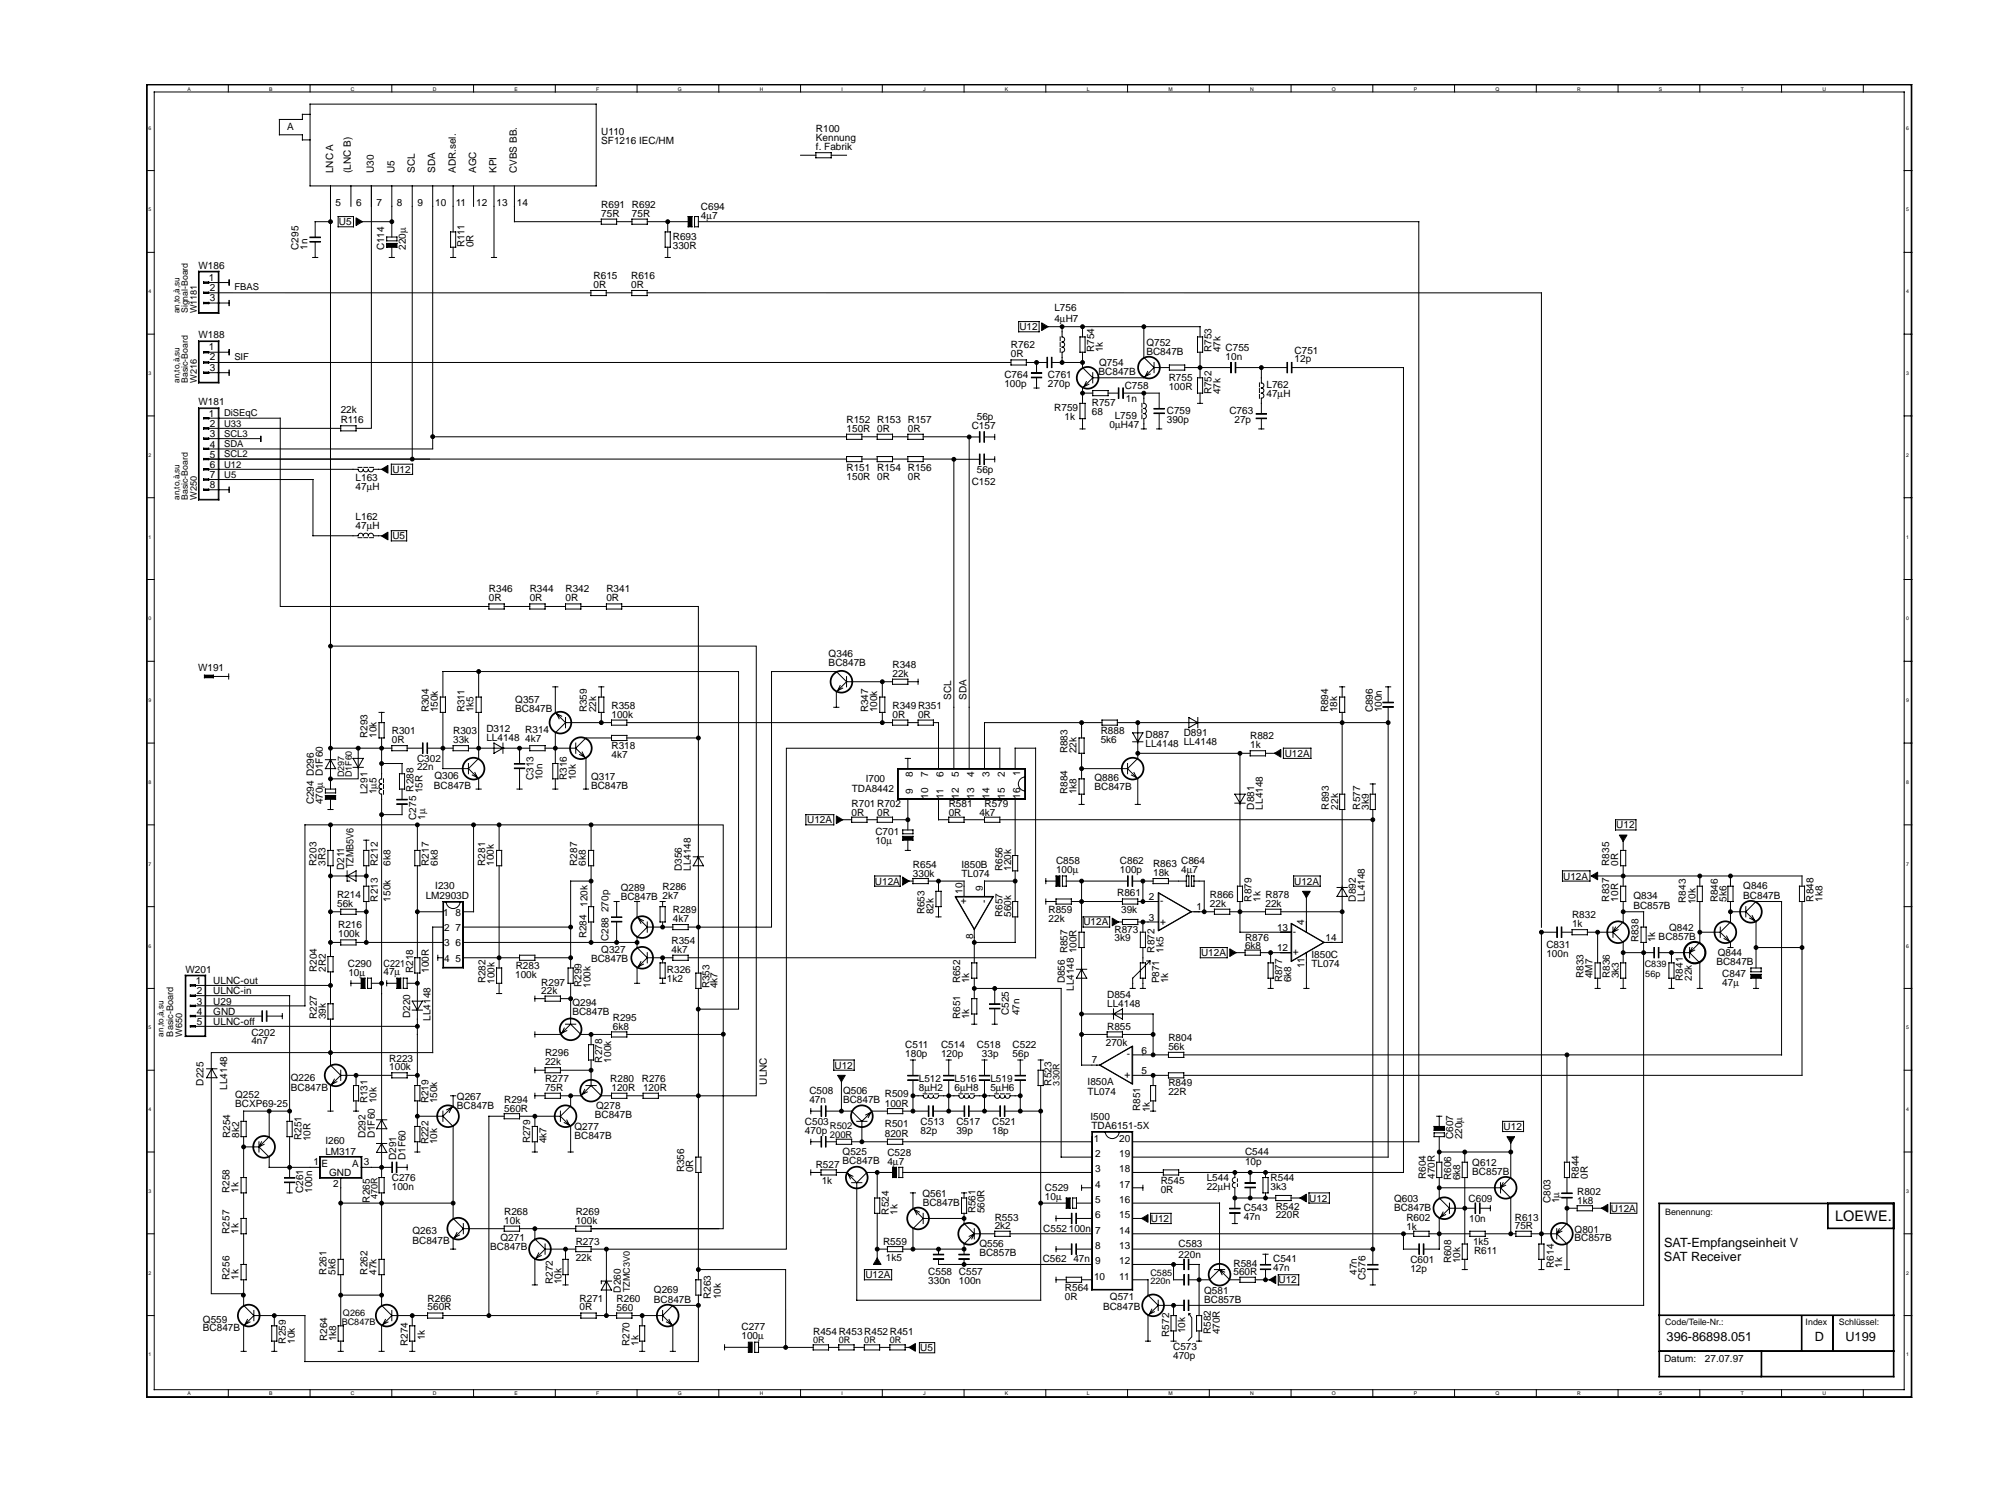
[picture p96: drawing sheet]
<svg xmlns="http://www.w3.org/2000/svg" width="400mm" height="300mm" viewBox="0 0 400 300" stroke-linecap="round" stroke-linejoin="round" font-family="sans-serif">
<defs><g id="words">
<text font-size="2.9" x="366.4" y="243.6">LOEWE.</text>
<g font-size="2.5">
<text x="332.2" y="251.6">SAT Receiver</text>
<text x="332.2" y="248.7">SAT-Empfangseinheit V</text>
<text x="332.7" y="267.6">396-86898.051</text>
<text x="362.3" y="267.6">D</text>
<text x="368.4" y="267.6">U199</text>
</g>
<g font-size="2">
<text x="57.3" y="25.9">A</text>
<text x="120" y="28.7">SF1216 IEC/HM</text>
<text x="120" y="26.9">U110</text>
<text x="162.9" y="26.4">R100</text>
<text x="162.9" y="28.2">Kennung</text>
<text x="162.9" y="30">f. Fabrik</text>
<text x="66.5" y="34.5" transform="rotate(-90 66.5 34.5)">LNC A</text>
<text x="70.1" y="34.5" transform="rotate(-90 70.1 34.5)">(LNC B)</text>
<text x="74.6" y="34.5" transform="rotate(-90 74.6 34.5)">U30</text>
<text x="78.7" y="34.5" transform="rotate(-90 78.7 34.5)">U5</text>
<text x="82.8" y="34.5" transform="rotate(-90 82.8 34.5)">SCL</text>
<text x="86.9" y="34.5" transform="rotate(-90 86.9 34.5)">SDA</text>
<text x="91" y="34.5" transform="rotate(-90 91 34.5)">ADR.sel.</text>
<text x="95" y="34.5" transform="rotate(-90 95 34.5)">AGC</text>
<text x="99.1" y="34.5" transform="rotate(-90 99.1 34.5)">KPI</text>
<text x="103.2" y="34.5" transform="rotate(-90 103.2 34.5)">CVBS BB.</text>
<text x="67" y="41.2">5</text>
<text x="71.1" y="41.2">6</text>
<text x="75.2" y="41.2">7</text>
<text x="79.2" y="41.2">8</text>
<text x="83.3" y="41.2">9</text>
<text x="86.9" y="41.2">10</text>
<text x="91" y="41.2">11</text>
<text x="95" y="41.2">12</text>
<text x="99.1" y="41.2">13</text>
<text x="103.2" y="41.2">14</text>
<text x="120" y="41.4">R691 R692</text>
<text x="139.9" y="41.9">C694</text>
<text x="67.7" y="44.9">U5</text>
<text x="120" y="43.2">75R</text>
<text x="126.2" y="43.2">75R</text>
<text x="134.3" y="47.8">R693</text>
<text x="139.9" y="43.7">4µ7</text>
<text x="39.6" y="53.6">W186</text>
<text x="59.6" y="49.8" transform="rotate(-90 59.6 49.8)">C295</text>
<text x="61.4" y="49.8" transform="rotate(-90 61.4 49.8)">1n</text>
<text x="76.7" y="49.8" transform="rotate(-90 76.7 49.8)">C114</text>
<text x="81" y="49.8" transform="rotate(-90 81 49.8)">220µ</text>
<text x="92.8" y="49.3" transform="rotate(-90 92.8 49.3)">R111</text>
<text x="94.5" y="49.3" transform="rotate(-90 94.5 49.3)">0R</text>
<text x="134.3" y="49.6">330R</text>
<text x="41.7" y="56">1</text>
<text x="41.9" y="58">2</text>
<text x="118.5" y="57.5">0R</text>
<text x="118.5" y="55.7">R615</text>
<text x="126" y="57.5">0R</text>
<text x="126" y="55.7">R616</text>
<text x="41.9" y="60">3</text>
<text x="203.5" y="65.9">U12</text>
<text x="210.5" y="62.1">L756</text>
<text x="210.5" y="64.2">4µH7</text>
<text x="39.6" y="67.5">W188</text>
<text x="41.7" y="69.9">1</text>
<text x="41.9" y="71.9">2</text>
<text x="201.8" y="71.3">0R</text>
<text x="201.8" y="69.5">R762</text>
<text x="218.4" y="70.3" transform="rotate(-90 218.4 70.3)">R754</text>
<text x="220.2" y="70.3" transform="rotate(-90 220.2 70.3)">1k</text>
<text x="228.9" y="69">Q752</text>
<text x="228.9" y="70.8">BC847B</text>
<text x="241.9" y="70.3" transform="rotate(-90 241.9 70.3)">R753</text>
<text x="243.6" y="70.3" transform="rotate(-90 243.6 70.3)">47k</text>
<text x="244.7" y="71.8">10n</text>
<text x="244.7" y="70">C755</text>
<text x="258.4" y="70.5">C751</text>
<text x="41.9" y="73.9">3</text>
<text x="200.5" y="77.1">100p</text>
<text x="200.5" y="75.3">C764</text>
<text x="209.2" y="77.2">270p</text>
<text x="209.2" y="75.4">C761</text>
<text x="219.3" y="74.9">BC847B</text>
<text x="219.4" y="73.1">Q754</text>
<text x="224.5" y="77.7">C758</text>
<text x="233.3" y="77.9">100R</text>
<text x="233.3" y="76.1">R755</text>
<text x="252.8" y="77.4">L762</text>
<text x="258.4" y="72.3">12p</text>
<text x="39.6" y="80.9">W181</text>
<text x="41.7" y="83.2">1</text>
<text x="68" y="82.4">22k</text>
<text x="195" y="83.9">56p</text>
<text x="210.5" y="82">R759</text>
<text x="212.5" y="83.8">1k</text>
<text x="218" y="82.8">68</text>
<text x="218" y="81">R757</text>
<text x="222.5" y="83.7">L759</text>
<text x="224.8" y="80.2">1n</text>
<text x="232.9" y="82.5">C759</text>
<text x="241.9" y="78.7" transform="rotate(-90 241.9 78.7)">R752</text>
<text x="243.6" y="78.7" transform="rotate(-90 243.6 78.7)">47k</text>
<text x="245.4" y="82.5">C763</text>
<text x="252.8" y="79.2">47µH</text>
<text x="41.9" y="85.2">2</text>
<text x="41.9" y="87.3">3</text>
<text x="41.9" y="89.3">4</text>
<text x="68" y="84.4">R116</text>
<text x="169" y="86.1">150R 0R</text>
<text x="169" y="84.3">R152 R153 R157</text>
<text x="181.2" y="86.1">0R</text>
<text x="194" y="85.6">C157</text>
<text x="221.5" y="85.5">0µH47</text>
<text x="232.9" y="84.3">390p</text>
<text x="246.4" y="84.3">27p</text>
<text x="41.9" y="91.3">5</text>
<text x="41.9" y="93.4">6</text>
<text x="41.9" y="95.4">7</text>
<text x="71" y="95.9">L163</text>
<text x="78.3" y="94.3">U12</text>
<text x="169" y="95.7">150R 0R</text>
<text x="169" y="93.9">R151 R154 R156</text>
<text x="181.2" y="95.7">0R</text>
<text x="195" y="94.4">56p</text>
<text x="41.9" y="97.5">8</text>
<text x="71" y="97.7">47µH</text>
<text x="194" y="96.7">C152</text>
<text x="71" y="103.8">L162</text>
<text x="71" y="105.6">47µH</text>
<text x="78.3" y="107.6">U5</text>
<text x="97.6" y="118.2">R346</text>
<text x="97.6" y="120">0R</text>
<text x="105.8" y="120">0R</text>
<text x="105.8" y="118.2">R344</text>
<text x="112.9" y="118.2">R342</text>
<text x="112.9" y="120">0R</text>
<text x="121.1" y="120">0R</text>
<text x="121.1" y="118.2">R341</text>
<text x="165.4" y="131.2">Q346</text>
<text x="39.5" y="133.9">W191</text>
<text x="165.4" y="133">BC847B</text>
<text x="178.2" y="135">22k</text>
<text x="178.2" y="133.2">R348</text>
<text x="85.6" y="142.1" transform="rotate(-90 85.6 142.1)">R304</text>
<text x="87.4" y="142.1" transform="rotate(-90 87.4 142.1)">150k</text>
<text x="92.7" y="142.1" transform="rotate(-90 92.7 142.1)">R311</text>
<text x="94.5" y="142.1" transform="rotate(-90 94.5 142.1)">1k5</text>
<text x="102.9" y="142">BC847B</text>
<text x="102.9" y="140.3">Q357</text>
<text x="117.2" y="142.1" transform="rotate(-90 117.2 142.1)">R359</text>
<text x="119" y="142.1" transform="rotate(-90 119 142.1)">22k</text>
<text x="122.1" y="141.4">R358</text>
<text x="122.1" y="143.1">100k</text>
<text x="173.3" y="142.1" transform="rotate(-90 173.3 142.1)">R347</text>
<text x="175.1" y="142.1" transform="rotate(-90 175.1 142.1)">100k</text>
<text x="178.2" y="143.2">0R</text>
<text x="178.2" y="141.4">R349R351</text>
<text x="183.3" y="143.2">0R</text>
<text x="189.9" y="139.6" transform="rotate(-90 189.9 139.6)">SCL</text>
<text x="193" y="139.6" transform="rotate(-90 193 139.6)">SDA</text>
<text x="265.1" y="142.1" transform="rotate(-90 265.1 142.1)">R894</text>
<text x="266.9" y="142.1" transform="rotate(-90 266.9 142.1)">18k</text>
<text x="274" y="142.1" transform="rotate(-90 274 142.1)">C896</text>
<text x="275.8" y="142.1" transform="rotate(-90 275.8 142.1)">100n</text>
<text x="73.4" y="147.2" transform="rotate(-90 73.4 147.2)">R293</text>
<text x="75.2" y="147.2" transform="rotate(-90 75.2 147.2)">10k</text>
<text x="78.2" y="146.5">R301</text>
<text x="78.2" y="148.2">0R</text>
<text x="90.5" y="148.2">33k</text>
<text x="90.5" y="146.5">R303</text>
<text x="97.1" y="147.7">LL4148</text>
<text x="97.1" y="146">D312</text>
<text x="104.9" y="148.1">4k7</text>
<text x="104.9" y="146.3">R314</text>
<text x="122.1" y="149.5">R318</text>
<text x="219.7" y="148.3">5k6</text>
<text x="219.7" y="146.5">R888</text>
<text x="228.7" y="149">LL4148 LL4148</text>
<text x="228.7" y="147.2">D887</text>
<text x="236.3" y="146.9">D891</text>
<text x="249.6" y="149.3">1k</text>
<text x="249.6" y="147.5">R882</text>
<text x="83.3" y="153.7">22n</text>
<text x="83.3" y="152.1">C302</text>
<text x="86.7" y="155.4">Q306</text>
<text x="106.5" y="155.6" transform="rotate(-90 106.5 155.6)">C313</text>
<text x="108.3" y="155.6" transform="rotate(-90 108.3 155.6)">10n</text>
<text x="113.2" y="155.6" transform="rotate(-90 113.2 155.6)">R316</text>
<text x="114.9" y="155.6" transform="rotate(-90 114.9 155.6)">10k</text>
<text x="118" y="155.6">Q317</text>
<text x="122.1" y="151.3">4k7</text>
<text x="172.8" y="156">I700</text>
<text x="182.3" y="155" transform="rotate(-90 182.3 155)">8</text>
<text x="185.3" y="155" transform="rotate(-90 185.3 155)">7</text>
<text x="188.4" y="155" transform="rotate(-90 188.4 155)">6</text>
<text x="191.4" y="155" transform="rotate(-90 191.4 155)">5</text>
<text x="194.5" y="155" transform="rotate(-90 194.5 155)">4</text>
<text x="197.5" y="155" transform="rotate(-90 197.5 155)">3</text>
<text x="200.6" y="155" transform="rotate(-90 200.6 155)">2</text>
<text x="203.7" y="154.8" transform="rotate(-90 203.7 154.8)">1</text>
<text x="213.1" y="150.3" transform="rotate(-90 213.1 150.3)">R883</text>
<text x="214.9" y="150.3" transform="rotate(-90 214.9 150.3)">22k</text>
<text x="218.5" y="155.8">Q886</text>
<text x="256.5" y="151">U12A</text>
<text x="62.7" y="160.5" transform="rotate(-90 62.7 160.5)">C294 D296</text>
<text x="64.4" y="160.5" transform="rotate(-90 64.4 160.5)">470µ D1F60</text>
<text x="73.4" y="158.4" transform="rotate(-90 73.4 158.4)">L291</text>
<text x="75.2" y="158.4" transform="rotate(-90 75.2 158.4)">1µ5</text>
<text x="82.6" y="157.9" transform="rotate(-90 82.6 157.9)">R288</text>
<text x="84.3" y="158.3" transform="rotate(-90 84.3 158.3)">15R</text>
<text x="86.6" y="157.5">BC847B</text>
<text x="118" y="157.4">BC847B</text>
<text x="170" y="161">R701R702</text>
<text x="170" y="158">TDA8442</text>
<text x="182.3" y="158.3" transform="rotate(-90 182.3 158.3)">9</text>
<text x="185.3" y="159.3" transform="rotate(-90 185.3 159.3)">10</text>
<text x="188.4" y="159.3" transform="rotate(-90 188.4 159.3)">11</text>
<text x="189.4" y="161">R581</text>
<text x="191.4" y="159.3" transform="rotate(-90 191.4 159.3)">12</text>
<text x="194.5" y="159.3" transform="rotate(-90 194.5 159.3)">13</text>
<text x="196.5" y="161">R579</text>
<text x="197.5" y="159.3" transform="rotate(-90 197.5 159.3)">14</text>
<text x="200.6" y="159.3" transform="rotate(-90 200.6 159.3)">15</text>
<text x="203.7" y="159.3" transform="rotate(-90 203.7 159.3)">16</text>
<text x="213.1" y="158.4" transform="rotate(-90 213.1 158.4)">R884</text>
<text x="214.9" y="158.4" transform="rotate(-90 214.9 158.4)">1k8</text>
<text x="218.5" y="157.5">BC847B</text>
<text x="250.3" y="161.5" transform="rotate(-90 250.3 161.5)">D881</text>
<text x="252.1" y="161.5" transform="rotate(-90 252.1 161.5)">LL4148</text>
<text x="265.3" y="161.5" transform="rotate(-90 265.3 161.5)">R893</text>
<text x="267.1" y="161.5" transform="rotate(-90 267.1 161.5)">22k</text>
<text x="271.5" y="161.5" transform="rotate(-90 271.5 161.5)">R577</text>
<text x="273.3" y="161.5" transform="rotate(-90 273.3 161.5)">3k9</text>
<text x="83.1" y="163.6" transform="rotate(-90 83.1 163.6)">C275</text>
<text x="84.8" y="163.6" transform="rotate(-90 84.8 163.6)">1µ</text>
<text x="161.1" y="164.2">U12A</text>
<text x="170" y="162.7">0R</text>
<text x="174.7" y="166.7">C701</text>
<text x="175.1" y="162.7">0R</text>
<text x="189.4" y="162.7">0R</text>
<text x="195.5" y="162.7">4k7</text>
<text x="322.6" y="165.3">U12</text>
<text x="63.2" y="172.7" transform="rotate(-90 63.2 172.7)">R203</text>
<text x="65" y="172.7" transform="rotate(-90 65 172.7)">3R3</text>
<text x="68.7" y="173.6" transform="rotate(-90 68.7 173.6)">D211</text>
<text x="70.6" y="173.2" transform="rotate(-90 70.6 173.2)">TZMB5V6</text>
<text x="75.4" y="172.7" transform="rotate(-90 75.4 172.7)">R212</text>
<text x="78" y="172.7" transform="rotate(-90 78 172.7)">6k8</text>
<text x="85.6" y="172.7" transform="rotate(-90 85.6 172.7)">R217</text>
<text x="87.4" y="172.7" transform="rotate(-90 87.4 172.7)">6k8</text>
<text x="96.8" y="172.7" transform="rotate(-90 96.8 172.7)">R281</text>
<text x="98.6" y="172.7" transform="rotate(-90 98.6 172.7)">100k</text>
<text x="115.2" y="172.7" transform="rotate(-90 115.2 172.7)">R287</text>
<text x="117" y="172.7" transform="rotate(-90 117 172.7)">6k8</text>
<text x="136.1" y="173.7" transform="rotate(-90 136.1 173.7)">D356</text>
<text x="137.9" y="173.7" transform="rotate(-90 137.9 173.7)">LL4148</text>
<text x="174.7" y="168.4">10µ</text>
<text x="182.3" y="173.2">R654</text>
<text x="191.9" y="173.2">I850B</text>
<text x="200.1" y="173.7" transform="rotate(-90 200.1 173.7)">R656</text>
<text x="201.8" y="173.7" transform="rotate(-90 201.8 173.7)">120k</text>
<text x="210.8" y="172.5">C858</text>
<text x="223.6" y="172.5">C862</text>
<text x="230.2" y="173">R863</text>
<text x="235.8" y="172.5">C864</text>
<text x="321.2" y="172.7" transform="rotate(-90 321.2 172.7)">R835</text>
<text x="323" y="172.7" transform="rotate(-90 323 172.7)">0R</text>
<text x="67.3" y="179.1">R214</text>
<text x="75.4" y="179.9" transform="rotate(-90 75.4 179.9)">R213</text>
<text x="78" y="179.9" transform="rotate(-90 78 179.9)">150k</text>
<text x="85" y="179.4">LM2903D</text>
<text x="86.9" y="177.4">I230</text>
<text x="123.9" y="179.5">BC847B 2k7</text>
<text x="123.9" y="177.7">Q289</text>
<text x="132.3" y="177.6">R286</text>
<text x="174.6" y="176.5">U12A</text>
<text x="182.3" y="175">330k</text>
<text x="191.9" y="175">TL074</text>
<text x="192.1" y="178.3" transform="rotate(-90 192.1 178.3)">10</text>
<text x="196.2" y="177.8" transform="rotate(-90 196.2 177.8)">9</text>
<text x="210.8" y="174.3">100µ</text>
<text x="223" y="178.8">R861</text>
<text x="223.6" y="174.3">100p</text>
<text x="229.3" y="179.6">2</text>
<text x="230.2" y="174.8">18k</text>
<text x="235.8" y="174.3">4µ7</text>
<text x="241.5" y="179.1">R866</text>
<text x="249.8" y="179.9" transform="rotate(-90 249.8 179.9)">R879</text>
<text x="251.6" y="179.9" transform="rotate(-90 251.6 179.9)">1k</text>
<text x="252.6" y="179.1">R878</text>
<text x="258.3" y="176.5">U12A</text>
<text x="270.7" y="179.9" transform="rotate(-90 270.7 179.9)">D892</text>
<text x="272.5" y="179.9" transform="rotate(-90 272.5 179.9)">LL4148</text>
<text x="312.1" y="175.5">U12A</text>
<text x="321.2" y="179.9" transform="rotate(-90 321.2 179.9)">R837</text>
<text x="323" y="179.9" transform="rotate(-90 323 179.9)">10R</text>
<text x="326.1" y="179.3">Q834</text>
<text x="344.7" y="179.9" transform="rotate(-90 344.7 179.9)">5k6</text>
<text x="348" y="179.4">BC847B</text>
<text x="348" y="177.3">Q846</text>
<text x="362" y="179.9" transform="rotate(-90 362 179.9)">R848</text>
<text x="363.8" y="180" transform="rotate(-90 363.8 180)">1k8</text>
<text x="67.3" y="180.9">56k</text>
<text x="67.5" y="185.2">R216</text>
<text x="88.4" y="182.7">1</text>
<text x="88.7" y="185.7">2</text>
<text x="90.9" y="185.7">7</text>
<text x="90.9" y="182.7">8</text>
<text x="117.3" y="180.9" transform="rotate(-90 117.3 180.9)">120k</text>
<text x="121.5" y="182" transform="rotate(-90 121.5 182)">270p</text>
<text x="134.3" y="183.9">4k7</text>
<text x="134.3" y="182.2">R289</text>
<text x="184.6" y="182.4" transform="rotate(-90 184.6 182.4)">R653</text>
<text x="186.4" y="182.4" transform="rotate(-90 186.4 182.4)">82k</text>
<text x="193" y="180.5" transform="rotate(-90 193 180.5)">+</text>
<text x="197" y="180.2" transform="rotate(-90 197 180.2)">-</text>
<text x="200.1" y="182.9" transform="rotate(-90 200.1 182.9)">R657</text>
<text x="201.8" y="182.9" transform="rotate(-90 201.8 182.9)">560k</text>
<text x="209.3" y="183.9">22k</text>
<text x="209.3" y="182.2">R859</text>
<text x="216.3" y="184.6">U12A</text>
<text x="223.8" y="182.1">39k</text>
<text x="229.3" y="183.7">3</text>
<text x="231.6" y="180.4">-</text>
<text x="231.6" y="184.5">+</text>
<text x="238.9" y="181.6">1</text>
<text x="241.5" y="180.9">22k</text>
<text x="252.6" y="180.9">22k</text>
<text x="254.9" y="185.7">13</text>
<text x="260.3" y="184.5" transform="rotate(-90 260.3 184.5)">4</text>
<text x="313.8" y="185">1k</text>
<text x="313.8" y="183.2">R832</text>
<text x="326.1" y="181.4">BC857B</text>
<text x="333.2" y="185.7">Q842</text>
<text x="336.5" y="180.1" transform="rotate(-90 336.5 180.1)">R843</text>
<text x="338.5" y="180.4" transform="rotate(-90 338.5 180.4)">10k</text>
<text x="342.9" y="180" transform="rotate(-90 342.9 180)">R846</text>
<text x="67.5" y="187">100k</text>
<text x="88.7" y="188.8">3</text>
<text x="88.7" y="191.9">4 5</text>
<text x="90.9" y="188.8">6</text>
<text x="117.1" y="187.2" transform="rotate(-90 117.1 187.2)">R284</text>
<text x="118" y="191.9">BC847B</text>
<text x="120" y="190.1">Q327</text>
<text x="121.5" y="187.8" transform="rotate(-90 121.5 187.8)">C288</text>
<text x="134.1" y="188.3">R354</text>
<text x="134.1" y="190.2">4k7</text>
<text x="194.2" y="187.3" transform="rotate(-90 194.2 187.3)">8</text>
<text x="213.1" y="190.2" transform="rotate(-90 213.1 190.2)">R857</text>
<text x="214.9" y="190.2" transform="rotate(-90 214.9 190.2)">100R</text>
<text x="222.5" y="186.1">R873</text>
<text x="222.5" y="187.8">3k9</text>
<text x="230.4" y="190.1" transform="rotate(-90 230.4 190.1)">R872</text>
<text x="232.2" y="190.1" transform="rotate(-90 232.2 190.1)">1k5</text>
<text x="239.8" y="190.8">U12A</text>
<text x="248.5" y="189.3">6k8</text>
<text x="248.5" y="187.7">R876</text>
<text x="254.9" y="189.8">12</text>
<text x="258.1" y="190.6">+</text>
<text x="258.1" y="186.5">-</text>
<text x="261.8" y="191.1">I850C</text>
<text x="264.6" y="187.8">14</text>
<text x="308.7" y="190.8">100n</text>
<text x="308.7" y="189.1">C831</text>
<text x="327.1" y="188" transform="rotate(-90 327.1 188)">R838</text>
<text x="330.4" y="188" transform="rotate(-90 330.4 188)">1k</text>
<text x="331.1" y="187.5">BC857B</text>
<text x="342.9" y="190.8">Q844</text>
<text x="37" y="194.1">W201</text>
<text x="39.1" y="196.3">1</text>
<text x="42.6" y="196.3">ULNC-out</text>
<text x="63.3" y="193.9" transform="rotate(-90 63.3 193.9)">R204</text>
<text x="65.1" y="193.9" transform="rotate(-90 65.1 193.9)">2R2</text>
<text x="69.4" y="192.9">C290</text>
<text x="69.5" y="194.6">10µ</text>
<text x="76.6" y="192.9">C221</text>
<text x="76.6" y="194.6">47µ</text>
<text x="82.5" y="194.1" transform="rotate(-90 82.5 194.1)">R218</text>
<text x="85.6" y="194.1" transform="rotate(-90 85.6 194.1)">100R</text>
<text x="96.9" y="196.2" transform="rotate(-90 96.9 196.2)">R282</text>
<text x="98.7" y="196.3" transform="rotate(-90 98.7 196.3)">100k</text>
<text x="102.8" y="195.1">100k</text>
<text x="102.9" y="193.3">R283</text>
<text x="108" y="196.7">R297</text>
<text x="116.1" y="197" transform="rotate(-90 116.1 197)">R299</text>
<text x="117.9" y="197.1" transform="rotate(-90 117.9 197.1)">100k</text>
<text x="133.1" y="195.9">1k2</text>
<text x="133.1" y="194.1">R326</text>
<text x="141.7" y="197.2" transform="rotate(-90 141.7 197.2)">R353</text>
<text x="143.2" y="197.2" transform="rotate(-90 143.2 197.2)">4k7</text>
<text x="191.7" y="196.2" transform="rotate(-90 191.7 196.2)">R652</text>
<text x="193.5" y="196.2" transform="rotate(-90 193.5 196.2)">1k</text>
<text x="212.6" y="196.2" transform="rotate(-90 212.6 196.2)">D856</text>
<text x="214.4" y="197.7" transform="rotate(-90 214.4 197.7)">LL4148</text>
<text x="231.4" y="196.2" transform="rotate(-90 231.4 196.2)">P871</text>
<text x="233.2" y="196.2" transform="rotate(-90 233.2 196.2)">1k</text>
<text x="255.9" y="196" transform="rotate(-90 255.9 196)">R877</text>
<text x="257.7" y="196" transform="rotate(-90 257.7 196)">6k8</text>
<text x="260.4" y="193.2" transform="rotate(-90 260.4 193.2)">11</text>
<text x="261.8" y="192.9">TL074</text>
<text x="316.1" y="195.2" transform="rotate(-90 316.1 195.2)">R833</text>
<text x="317.9" y="195.2" transform="rotate(-90 317.9 195.2)">4M7</text>
<text x="321.4" y="195.2" transform="rotate(-90 321.4 195.2)">R836</text>
<text x="323.2" y="195.2" transform="rotate(-90 323.2 195.2)">3k3</text>
<text x="336" y="195.7" transform="rotate(-90 336 195.7)">R841</text>
<text x="337.8" y="195.7" transform="rotate(-90 337.8 195.7)">22k</text>
<text x="342.6" y="192.6">BC847B</text>
<text x="343.8" y="196.7">47µ</text>
<text x="343.8" y="195">C847</text>
<text x="39.3" y="198.4">2</text>
<text x="39.3" y="200.4">3</text>
<text x="39.3" y="202.5">4</text>
<text x="42.6" y="198.4">ULNC-in</text>
<text x="42.6" y="200.4">U29</text>
<text x="42.6" y="202.5">GND</text>
<text x="63.3" y="203.3" transform="rotate(-90 63.3 203.3)">R227</text>
<text x="65.1" y="203.3" transform="rotate(-90 65.1 203.3)">39k</text>
<text x="81.9" y="203.1" transform="rotate(-90 81.9 203.1)">D220</text>
<text x="85.9" y="203.6" transform="rotate(-90 85.9 203.6)">LL4148</text>
<text x="108" y="198.3">22k</text>
<text x="114.3" y="200.8">Q294</text>
<text x="114.3" y="202.6">BC847B</text>
<text x="122.3" y="203.7">R295</text>
<text x="191.7" y="203.3" transform="rotate(-90 191.7 203.3)">R651</text>
<text x="193.5" y="203.3" transform="rotate(-90 193.5 203.3)">1k</text>
<text x="201.4" y="202.6" transform="rotate(-90 201.4 202.6)">C525</text>
<text x="203.5" y="202.6" transform="rotate(-90 203.5 202.6)">47n</text>
<text x="221" y="199.1">D854</text>
<text x="221" y="200.9">LL4148</text>
<text x="39.3" y="204.5">5</text>
<text x="42.6" y="204.5">ULNC-off</text>
<text x="50.2" y="206.6">C202</text>
<text x="50.2" y="208.4">4n7</text>
<text x="122.3" y="205.5">6k8</text>
<text x="180.7" y="209.2">C511</text>
<text x="187.9" y="209.2">C514</text>
<text x="195" y="209.2">C518</text>
<text x="202.1" y="209.2">C522</text>
<text x="220.8" y="208.7">270k</text>
<text x="221" y="205.5">R855</text>
<text x="233.3" y="209.4">56k</text>
<text x="233.3" y="207.7">R804</text>
<text x="58.1" y="215.7">Q226</text>
<text x="77.7" y="213.6">100k</text>
<text x="77.7" y="211.8">R223</text>
<text x="108.8" y="212.5">22k</text>
<text x="108.8" y="210.7">R296</text>
<text x="108.8" y="215.9">R277</text>
<text x="120.2" y="212" transform="rotate(-90 120.2 212)">R278</text>
<text x="121.8" y="215.9">R280</text>
<text x="122" y="212" transform="rotate(-90 122 212)">100k</text>
<text x="128.1" y="215.9">R276</text>
<text x="166.6" y="213.2">U12</text>
<text x="180.7" y="211">180p</text>
<text x="183.4" y="215.8">L512</text>
<text x="187.9" y="211">120p</text>
<text x="190.6" y="215.8">L516</text>
<text x="196" y="211">33p</text>
<text x="197.7" y="215.8">L519</text>
<text x="202.1" y="211">56p</text>
<text x="218" y="212.1">7</text>
<text x="224.4" y="215">+</text>
<text x="225" y="211">-</text>
<text x="227.9" y="214.3">5</text>
<text x="227.9" y="210.2">6</text>
<text x="40.6" y="216.6" transform="rotate(-90 40.6 216.6)">D225</text>
<text x="45.4" y="217.4" transform="rotate(-90 45.4 217.4)">LL4148</text>
<text x="47" y="219.1">Q252</text>
<text x="47" y="220.9">BCXP69-25</text>
<text x="58.1" y="217.6">BC847B</text>
<text x="73.4" y="220.2" transform="rotate(-90 73.4 220.2)">R131</text>
<text x="75.2" y="220.2" transform="rotate(-90 75.2 220.2)">10k</text>
<text x="85.5" y="220.2" transform="rotate(-90 85.5 220.2)">R219</text>
<text x="87.3" y="220.2" transform="rotate(-90 87.3 220.2)">150k</text>
<text x="91.2" y="221.3">BC847B</text>
<text x="91.2" y="219.4">Q267</text>
<text x="100.7" y="221.8">560R</text>
<text x="100.7" y="220">R294</text>
<text x="108.8" y="217.7">75R</text>
<text x="119" y="221.2">Q278</text>
<text x="122.1" y="217.7">120R</text>
<text x="128.4" y="217.7">120R</text>
<text x="153.1" y="216.4" transform="rotate(-90 153.1 216.4)">ULNC</text>
<text x="161.6" y="220.1">47n</text>
<text x="161.6" y="218.4">C508</text>
<text x="168.3" y="218.3">Q506</text>
<text x="168.3" y="220.1">BC847B</text>
<text x="176.6" y="220.8">100R</text>
<text x="176.6" y="218.9">R509</text>
<text x="183.4" y="217.6">8µH2</text>
<text x="190.6" y="217.6">6µH8</text>
<text x="197.7" y="217.6">5µH6</text>
<text x="209.9" y="216.6" transform="rotate(-90 209.9 216.6)">R523</text>
<text x="217.1" y="216.6">I850A</text>
<text x="217.1" y="218.4">TL074</text>
<text x="227.6" y="221.6" transform="rotate(-90 227.6 221.6)">R851</text>
<text x="229.6" y="221.9" transform="rotate(-90 229.6 221.9)">1k</text>
<text x="233.3" y="218.5">22R</text>
<text x="233.3" y="216.7">R849</text>
<text x="45.9" y="227" transform="rotate(-90 45.9 227)">R254</text>
<text x="47.7" y="227" transform="rotate(-90 47.7 227)">8k2</text>
<text x="60.2" y="227.4" transform="rotate(-90 60.2 227.4)">R251</text>
<text x="62" y="227.7" transform="rotate(-90 62 227.7)">10R</text>
<text x="73" y="227.1" transform="rotate(-90 73 227.1)">D292</text>
<text x="74.8" y="227.1" transform="rotate(-90 74.8 227.1)">D1F60</text>
<text x="114.7" y="227.3">BC847B</text>
<text x="114.7" y="225.5">Q277</text>
<text x="118.8" y="223">BC847B</text>
<text x="160.7" y="226.3">470p</text>
<text x="160.7" y="224.5">C503</text>
<text x="176.6" y="226.8">820R</text>
<text x="176.6" y="224.9">R501</text>
<text x="183.8" y="224.5">C513</text>
<text x="183.8" y="226.3">82p</text>
<text x="190.9" y="224.5">C517</text>
<text x="190.9" y="226.3">39p</text>
<text x="198.1" y="224.5">C521</text>
<text x="198.1" y="226.3">18p</text>
<text x="217.7" y="223.4">I500</text>
<text x="217.9" y="225.3">TDA6151-5X</text>
<text x="218.3" y="227.8">1</text>
<text x="223.4" y="227.8">20</text>
<text x="290.1" y="227.3" transform="rotate(-90 290.1 227.3)">C607</text>
<text x="291.9" y="227.3" transform="rotate(-90 291.9 227.3)">220µ</text>
<text x="300.2" y="225.5">U12</text>
<text x="62.6" y="232.5">1</text>
<text x="64.2" y="232.9">E</text>
<text x="64.9" y="228.3">I260</text>
<text x="64.9" y="230.3">LM317</text>
<text x="70.3" y="232.9">A</text>
<text x="72.6" y="232.4">3</text>
<text x="79.1" y="231.4" transform="rotate(-90 79.1 231.4)">D291</text>
<text x="81" y="231.4" transform="rotate(-90 81 231.4)">D1F60</text>
<text x="85.5" y="228.3" transform="rotate(-90 85.5 228.3)">R222</text>
<text x="87.3" y="228.3" transform="rotate(-90 87.3 228.3)">10k</text>
<text x="105.9" y="228.1" transform="rotate(-90 105.9 228.1)">R279</text>
<text x="109.1" y="228.1" transform="rotate(-90 109.1 228.1)">4k7</text>
<text x="136.6" y="233.9" transform="rotate(-90 136.6 233.9)">R356</text>
<text x="138.4" y="233.9" transform="rotate(-90 138.4 233.9)">0R</text>
<text x="162.9" y="233.1">R527</text>
<text x="168.2" y="232.2">BC847B</text>
<text x="168.2" y="230.4">Q525</text>
<text x="177.2" y="232.4">4µ7</text>
<text x="177.2" y="230.6">C528</text>
<text x="218.6" y="230.9">2</text>
<text x="218.6" y="233.9">3</text>
<text x="223.4" y="233.9">18</text>
<text x="223.4" y="230.9">19</text>
<text x="248.5" y="230.3">C544</text>
<text x="248.5" y="232.4">10p</text>
<text x="293.9" y="232.6">Q612</text>
<text x="45.8" y="238" transform="rotate(-90 45.8 238)">R258</text>
<text x="47.6" y="238" transform="rotate(-90 47.6 238)">1k</text>
<text x="60.5" y="238" transform="rotate(-90 60.5 238)">C261</text>
<text x="62.3" y="238" transform="rotate(-90 62.3 238)">100n</text>
<text x="65.7" y="234.7">GND</text>
<text x="66.5" y="236.7">2</text>
<text x="73.8" y="239.9" transform="rotate(-90 73.8 239.9)">R265</text>
<text x="78.2" y="235.7">C276</text>
<text x="78.2" y="237.5">100n</text>
<text x="164" y="236.2">1k</text>
<text x="184.1" y="238.9">Q561</text>
<text x="208.6" y="239.4">10µ</text>
<text x="208.6" y="237.6">C529</text>
<text x="218.6" y="237">4</text>
<text x="223.4" y="237">17</text>
<text x="231.7" y="236.2">R545</text>
<text x="231.7" y="237.9">0R</text>
<text x="240.9" y="235.7">L544</text>
<text x="240.9" y="237.5">22µH</text>
<text x="253.6" y="235.7">R544</text>
<text x="253.6" y="237.5">3k3</text>
<text x="261.3" y="239.7">U12</text>
<text x="278.3" y="239.8">Q603</text>
<text x="284.7" y="235.2" transform="rotate(-90 284.7 235.2)">R604</text>
<text x="286.4" y="235.2" transform="rotate(-90 286.4 235.2)">470R</text>
<text x="289.7" y="235.4" transform="rotate(-90 289.7 235.4)">R606</text>
<text x="291.5" y="235.4" transform="rotate(-90 291.5 235.4)">6k8</text>
<text x="293.2" y="239.8">C609</text>
<text x="293.9" y="234.4">BC857B</text>
<text x="314.8" y="238.3">R802</text>
<text x="315.2" y="235.2" transform="rotate(-90 315.2 235.2)">R844</text>
<text x="317" y="235.2" transform="rotate(-90 317 235.2)">0R</text>
<text x="100.7" y="244.1">10k</text>
<text x="100.7" y="242.3">R268</text>
<text x="114.9" y="244.1">100k</text>
<text x="114.9" y="242.3">R269</text>
<text x="177.4" y="242.3" transform="rotate(-90 177.4 242.3)">R524</text>
<text x="179.2" y="242.3" transform="rotate(-90 179.2 242.3)">1k</text>
<text x="184.2" y="240.7">BC847B</text>
<text x="194.7" y="242.1" transform="rotate(-90 194.7 242.1)">R561</text>
<text x="196.5" y="242.1" transform="rotate(-90 196.5 242.1)">560R</text>
<text x="198.6" y="245.3">2k2</text>
<text x="198.6" y="243.5">R553</text>
<text x="208.3" y="245.8">C552100n</text>
<text x="218.6" y="240">5</text>
<text x="218.6" y="243.1">6</text>
<text x="223.4" y="243.1">15</text>
<text x="223.4" y="240">16</text>
<text x="229.7" y="243.8">U12</text>
<text x="248.3" y="243.3">47n</text>
<text x="248.3" y="241.6">C543</text>
<text x="254.7" y="243.1">220R</text>
<text x="254.7" y="241.3">R542</text>
<text x="278.3" y="241.6">BC847B</text>
<text x="280.7" y="245.3">1k</text>
<text x="280.7" y="243.7">R602</text>
<text x="293.3" y="243.9">10n</text>
<text x="302.4" y="245.3">75R</text>
<text x="302.4" y="243.6">R613</text>
<text x="309.5" y="240" transform="rotate(-90 309.5 240)">C803</text>
<text x="311.3" y="240" transform="rotate(-90 311.3 240)">1µ</text>
<text x="314.3" y="245.9">Q801</text>
<text x="314.8" y="240.1">1k8</text>
<text x="321.6" y="241.8">U12A</text>
<text x="45.8" y="246.2" transform="rotate(-90 45.8 246.2)">R257</text>
<text x="47.6" y="246.2" transform="rotate(-90 47.6 246.2)">1k</text>
<text x="82.3" y="248.1">BC847B</text>
<text x="82.3" y="246.2">Q263</text>
<text x="97.9" y="249.5">BC847B</text>
<text x="99.9" y="247.7">Q271</text>
<text x="114.9" y="251.5">22k</text>
<text x="114.9" y="248.3">R273</text>
<text x="176.3" y="248.3">R559</text>
<text x="176.8" y="251.6">1k5</text>
<text x="195.5" y="250.5">BC857B</text>
<text x="195.5" y="248.7">Q556</text>
<text x="208.2" y="251.8">C562 47n</text>
<text x="218.6" y="246.2">7</text>
<text x="218.6" y="249.2">8</text>
<text x="223.4" y="249.2">13</text>
<text x="223.4" y="246.2">14</text>
<text x="235.3" y="250.9">220n</text>
<text x="235.3" y="248.9">C583</text>
<text x="254.2" y="251.8">C541</text>
<text x="294.1" y="248.4">1k5</text>
<text x="294.3" y="250.2">R611</text>
<text x="314.3" y="247.7">BC857B</text>
<text x="45.8" y="255.3" transform="rotate(-90 45.8 255.3)">R256</text>
<text x="47.6" y="255.3" transform="rotate(-90 47.6 255.3)">1k</text>
<text x="65.2" y="254.3" transform="rotate(-90 65.2 254.3)">R261</text>
<text x="67" y="254.3" transform="rotate(-90 67 254.3)">5k6</text>
<text x="73.4" y="254.3" transform="rotate(-90 73.4 254.3)">R262</text>
<text x="75.2" y="254.3" transform="rotate(-90 75.2 254.3)">47k</text>
<text x="110.3" y="256.2" transform="rotate(-90 110.3 256.2)">R272</text>
<text x="112.1" y="256.2" transform="rotate(-90 112.1 256.2)">10k</text>
<text x="124" y="257.9" transform="rotate(-90 124 257.9)">D260</text>
<text x="130.5" y="257.9">Q269</text>
<text x="172.8" y="255">U12A</text>
<text x="185.3" y="256.1">330n</text>
<text x="185.3" y="254.3">C558 C557</text>
<text x="191.4" y="256.1">100n</text>
<text x="212.6" y="257.6">R564</text>
<text x="218.4" y="255.3">10</text>
<text x="218.6" y="252.3">9</text>
<text x="223.4" y="255.3">11</text>
<text x="223.4" y="252.3">12</text>
<text x="246.2" y="254.5">560R</text>
<text x="246.2" y="252.7">R584</text>
<text x="254.2" y="253.5">47n</text>
<text x="255.2" y="256">U12</text>
<text x="270.8" y="254.3" transform="rotate(-90 270.8 254.3)">47n</text>
<text x="272.6" y="255.3" transform="rotate(-90 272.6 255.3)">C576</text>
<text x="281.6" y="253.8">12p</text>
<text x="281.6" y="252">C601</text>
<text x="289.7" y="252.1" transform="rotate(-90 289.7 252.1)">R608</text>
<text x="291.5" y="252.1" transform="rotate(-90 291.5 252.1)">10k</text>
<text x="310.2" y="252.9" transform="rotate(-90 310.2 252.9)">R614</text>
<text x="311.9" y="252.9" transform="rotate(-90 311.9 252.9)">1k</text>
<text x="40.5" y="263.9">Q559</text>
<text x="85.4" y="261.4">560R</text>
<text x="85.4" y="259.7">R266</text>
<text x="115.7" y="261.4">0R</text>
<text x="115.7" y="259.7">R271</text>
<text x="123.1" y="261.6">560</text>
<text x="123.1" y="259.8">R260</text>
<text x="130.5" y="259.9">BC847B</text>
<text x="141.9" y="259.2" transform="rotate(-90 141.9 259.2)">R263</text>
<text x="143.9" y="259.2" transform="rotate(-90 143.9 259.2)">10k</text>
<text x="212.6" y="259.4">0R</text>
<text x="220.2" y="261.3">BC847B</text>
<text x="221.6" y="259.4">Q571</text>
<text x="240.4" y="259.9">BC857B</text>
<text x="240.4" y="258.1">Q581</text>
<text x="40.5" y="265.6">BC847B</text>
<text x="57.1" y="268.1" transform="rotate(-90 57.1 268.1)">R259</text>
<text x="58.8" y="268.1" transform="rotate(-90 58.8 268.1)">10k</text>
<text x="65.3" y="267.6" transform="rotate(-90 65.3 267.6)">R264</text>
<text x="67.1" y="267.6" transform="rotate(-90 67.1 267.6)">1k8</text>
<text x="81.4" y="268.5" transform="rotate(-90 81.4 268.5)">R274</text>
<text x="84.8" y="267.4" transform="rotate(-90 84.8 267.4)">1k</text>
<text x="125.7" y="268.5" transform="rotate(-90 125.7 268.5)">R270</text>
<text x="127.5" y="268.5" transform="rotate(-90 127.5 268.5)">1k</text>
<text x="148" y="267.2">100µ</text>
<text x="148" y="265.4">C277</text>
<text x="162.3" y="266.4">R454R453R452R451</text>
<text x="183.7" y="269.6">U5</text>
<text x="233.4" y="266.7" transform="rotate(-90 233.4 266.7)">R572</text>
<text x="234.2" y="269.4">C573</text>
<text x="236.6" y="266" transform="rotate(-90 236.6 266)">10k</text>
<text x="241.7" y="266.2" transform="rotate(-90 241.7 266.2)">R582</text>
<text x="243.5" y="266.2" transform="rotate(-90 243.5 266.2)">470R</text>
<text x="234.2" y="271.2">470p</text>
<text x="332.2" y="271.6">Datum:</text>
<text x="340.3" y="271.6">27.07.97</text>
</g>
<g font-size="1.9">
<text x="46.8" y="57.9">FBAS</text>
<text x="46.8" y="71.8">SIF</text>
<text x="44.7" y="83">DiSEqC</text>
<text x="44.7" y="89.2">SDA</text>
<text x="44.7" y="85.1">U33</text>
<text x="44.7" y="87.2">SCL3</text>
<text x="44.7" y="93.3">U12</text>
<text x="44.7" y="91.2">SCL2</text>
<text x="44.8" y="95.3">U5</text>
<text x="165.7" y="227">200R</text>
<text x="165.7" y="225.3">R502</text>
</g>
<g font-size="1.8">
<text x="39.3" y="62.5" transform="rotate(-90 39.3 62.5)">W1181</text>
<text x="39.3" y="76.4" transform="rotate(-90 39.3 76.4)">W216</text>
<text x="39.3" y="99.8" transform="rotate(-90 39.3 99.8)">W250</text>
<text x="68.7" y="155.1" transform="rotate(-90 68.7 155.1)">D297</text>
<text x="70.3" y="155.1" transform="rotate(-90 70.3 155.1)">D1F60</text>
<text x="328.3" y="193">C839</text>
<text x="328.4" y="194.9">56p</text>
<text x="34.6" y="206.8" transform="rotate(-90 34.6 206.8)">Basic-Board</text>
<text x="36.4" y="206.8" transform="rotate(-90 36.4 206.8)">W650</text>
<text x="211.5" y="216.6" transform="rotate(-90 211.5 216.6)">330R</text>
<text x="75.4" y="239.3" transform="rotate(-90 75.4 239.3)">470R</text>
<text x="332.4" y="242.5">Benennung:</text>
<text x="125.7" y="257.8" transform="rotate(-90 125.7 257.8)">TZMC3V0</text>
<text x="229.6" y="256.1">220n</text>
<text x="229.6" y="254.6">C585</text>
<text x="68.5" y="262.5">Q266</text>
<text x="68.2" y="264.3">BC847B</text>
<text x="162.3" y="268">0R</text>
<text x="167.4" y="268">0R</text>
<text x="172.5" y="268">0R</text>
<text x="177.6" y="268">0R</text>
<text x="332.4" y="264.4">Code/Teile-Nr.:</text>
<text x="360.5" y="264.4">Index</text>
<text x="367.1" y="264.4">Schlüssel:</text>
</g>
<g font-size="1.7">
<text x="37.5" y="62.5" transform="rotate(-90 37.5 62.5)">Signal-Board</text>
<text x="37.5" y="76.4" transform="rotate(-90 37.5 76.4)">Basic-Board</text>
<text x="37.5" y="99.8" transform="rotate(-90 37.5 99.8)">Basic-Board</text>
</g>
<g font-size="1.6">
<text x="35.8" y="62.5" transform="rotate(-90 35.8 62.5)">an,to,à,su</text>
<text x="35.8" y="76.4" transform="rotate(-90 35.8 76.4)">an,to,à,su</text>
<text x="35.8" y="99.8" transform="rotate(-90 35.8 99.8)">an,to,à,su</text>
<text x="32.7" y="206.8" transform="rotate(-90 32.7 206.8)">an,to,à,su</text>
</g>
<g font-size="1">
<text x="37.4" y="18.1">A</text>
<text x="53.7" y="18.1">B</text>
<text x="70.1" y="18.1">C</text>
<text x="86.4" y="18.1">D</text>
<text x="102.7" y="18.1">E</text>
<text x="119" y="18.1">F</text>
<text x="135.3" y="18.1">G</text>
<text x="151.7" y="18.1">H</text>
<text x="168" y="18.1">I</text>
<text x="184.3" y="18.1">J</text>
<text x="200.6" y="18.1">K</text>
<text x="216.9" y="18.1">L</text>
<text x="233.2" y="18.1">M</text>
<text x="249.6" y="18.1">N</text>
<text x="265.9" y="18.1">O</text>
<text x="282.2" y="18.1">P</text>
<text x="298.5" y="18.1">Q</text>
<text x="314.8" y="18.1">R</text>
<text x="331.2" y="18.1">S</text>
<text x="347.5" y="18.1">T</text>
<text x="363.8" y="18.1">U</text>
<text x="29.6" y="25.9">6</text>
<text x="380.5" y="25.9">6</text>
<text x="29.6" y="42.2">5</text>
<text x="380.5" y="42.2">5</text>
<text x="29.6" y="58.5">4</text>
<text x="380.5" y="58.5">4</text>
<text x="29.6" y="74.8">3</text>
<text x="380.5" y="74.8">3</text>
<text x="29.6" y="91.1">2</text>
<text x="380.5" y="91.1">2</text>
<text x="29.6" y="107.5">1</text>
<text x="380.5" y="107.5">1</text>
<text x="29.6" y="123.8">0</text>
<text x="380.5" y="123.8">0</text>
<text x="29.6" y="140.1">9</text>
<text x="380.5" y="140.1">9</text>
<text x="29.6" y="156.4">8</text>
<text x="380.5" y="156.4">8</text>
<text x="29.6" y="172.7">7</text>
<text x="380.5" y="172.7">7</text>
<text x="29.6" y="189">6</text>
<text x="380.5" y="189">6</text>
<text x="29.6" y="205.4">5</text>
<text x="380.5" y="205.4">5</text>
<text x="29.6" y="221.7">4</text>
<text x="380.5" y="221.7">4</text>
<text x="29.6" y="238">3</text>
<text x="380.5" y="238">3</text>
<text x="29.6" y="254.3">2</text>
<text x="380.5" y="254.3">2</text>
<text x="29.6" y="270.6">1</text>
<text x="380.5" y="270.6">1</text>
<text x="37.4" y="278.4">A</text>
<text x="53.7" y="278.4">B</text>
<text x="70.1" y="278.4">C</text>
<text x="86.4" y="278.4">D</text>
<text x="102.7" y="278.4">E</text>
<text x="119" y="278.4">F</text>
<text x="135.3" y="278.4">G</text>
<text x="151.7" y="278.4">H</text>
<text x="168" y="278.4">I</text>
<text x="184.3" y="278.4">J</text>
<text x="200.6" y="278.4">K</text>
<text x="216.9" y="278.4">L</text>
<text x="233.2" y="278.4">M</text>
<text x="249.6" y="278.4">N</text>
<text x="265.9" y="278.4">O</text>
<text x="282.2" y="278.4">P</text>
<text x="298.5" y="278.4">Q</text>
<text x="314.8" y="278.4">R</text>
<text x="331.2" y="278.4">S</text>
<text x="347.5" y="278.4">T</text>
<text x="363.8" y="278.4">U</text>
</g>
</g></defs>
<g fill="none" stroke="#000" stroke-width=".2">
<path d="M29.3 16.8h352.4v262h-352.4zM29.4 16.9h352.1v261.8h-352.1zM30.8 18.4h349.3v258.9h-349.3zM45.6 16.9v1.4M61.9 16.9v1.4M78.2 16.9v1.4M94.5 16.9v1.5M110.9 16.9v1.5M127.2 16.9v1.5M143.5 16.9v1.5M159.8 16.9v1.5M176.1 16.9v1.5"/>
<path d="M192.5 16.9v1.5M208.8 16.9v1.5M225.1 16.9v1.4M241.4 16.9v1.4M257.7 16.9v1.4M274 16.9v1.4M290.4 16.9v1.4M306.7 16.9v1.4M323 16.9v1.4M339.3 16.9v1.4M355.6 16.9v1.5M372 16.9v1.5"/>
<path d="M29.3 34h1.5M61.9 20.8h57.1v16.3h-57.1zM61.9 22.8h-1.5v1h-4.6v3.1h4.6v1h1.5M66 37.1v120.3M70.1 37.1v4.1M74.1 37v48.5h-3M74.1 37.1v4.1M78.2 37.1v10.2M82.3 37.1v54.5M86.4 37.1v52.4M90.5 37.1v9.2M94.5 37.1v4.1"/>
<path d="M98.6 37.1v14.3M102.7 37.1v7.1h17.3M159.8 31h3.1M162.9 30.5h3v1h-3zM165.9 31h3.1M380.1 34h1.6M29.3 50.3h1.5M39.6 54.1h4.1v8.4h-4.1zM39.7 54.2h3.9v8.2h-3.9zM40.6 56.2h1.1v.3h-1.1zM40.6 58.3h1.1v.2h-1.1zM40.8 58.4h.7"/>
<path d="M40.8 56.4h.7M41.7 58.4h76.3M41.7 56.4h4M45.7 55.9v1M45.7 59.9v1.1M61.9 47.3h2M61.9 47.4h2M61.9 48.2h2M61.9 48.3h2M62.4 51.4h1M62.9 48.3v3.1M66 44.2h-3.1v3.1"/>
<path d="M67.5 43.2h3.1v2h-3.1zM71.1 43.5l1.3 .7-1.3 .8zM71.2 43.7l.9 .5-.9 .5zM71.3 44l.5 .2-.5 .3zM71.3 44.1l.3 .1-.3 .2M72.1 44.2h6.1M77.2 47.3h2v.8h-2zM77.2 48.6h2v.7h-2zM77.3 48.7h1.8v.5h-1.8zM77.5 48.8h1.5v.3h-1.5zM77.6 48.9h1.3M77.7 51.4h1"/>
<path d="M78.2 49.3v2.1M89.9 46.3h1.1v3h-1.1zM89.9 51.4h1.1M90.5 49.3v2.1M98.1 51.4h1M118 58h3v1h-3zM120 43.7h3.1v1h-3.1zM121 58.4h5.1M123.1 44.2h3.1M126.1 58h3.1v1h-3.1zM126.2 43.7h3v1h-3zM129.2 58.4h178.5v126.6"/>
<path d="M129.2 44.2h8.2M132.8 46.3h1v3h-1zM132.8 51.4h1M133.3 44.2v2.1M133.3 49.3v2.1M137.4 43.2h.7v2h-.7zM137.5 43.3h.5v1.8h-.5zM137.6 43.5h.3v1.5h-.3zM137.8 43.6v1.3M138.6 43.2h.8v2h-.8zM139.4 44.2h143.8v183.6h-57.1M380.1 50.3h1.6"/>
<path d="M29.3 66.7h1.5M39.6 68h4.1v8.4h-4.1zM39.7 68.1h3.9v8.2h-3.9zM40.6 74.2h1.1v.3h-1.1zM40.6 60.3h1.1v.3h-1.1zM40.6 70.2h1.1v.2h-1.1zM40.6 72.2h1.1v.2h-1.1zM40.8 74.4h.7M40.8 70.3h.7M40.8 72.3h.7M40.8 60.5h.7M41.7 74.4h4"/>
<path d="M41.7 70.3h4M41.7 60.5h4M45.7 69.8v1M45.7 73.8v1.1M201.8 72.3h-160.1M201.8 71.8h3.1v1h-3.1zM203.4 64.2h4v2h-4zM204.9 72.3h4.1M205.9 74.4h2M205.9 74.5h2M205.9 75.2h2M205.9 75.4h2"/>
<path d="M206.4 77.4h1M206.9 72.3v2.1M206.9 75.4v2M207.9 64.4l1.3 .8-1.3 .7zM208.1 64.7l.9 .5-.9 .5zM208.2 64.9l.5 .3-.5 .2zM208.2 65l.3 .2-.3 .1M209 65.2h30.6v2M209 71.3v2M209.1 71.3v2M209.9 71.3v2M210 72.3h6.1"/>
<path d="M210 71.3v2M211.6 67.2v.8M211.6 68.4v.7M211.6 69.5v.8M212 65.2v2a.51 .51 0 0 1 .5 .5 .51 .51 0 0 1-.5 .5 .51 .51 0 0 1 .5 .5 .51 .51 0 0 1-.5 .6 .51 .51 0 0 1 .5 .5 .51 .51 0 0 1-.5 .5v2M215.6 67.2h1v3.1h-1zM216.1 70.3v3l2 2.1M216.1 78.4h2M216.1 65.2v2M216.9 76.1l-.5 1.1 1-.6M218.1 74.4v2M218.1 77.9h3.1v1h-3.1z"/>
<path d="M218.1 75.4l-2 2v3.1M221.2 78.4h2M223.2 77.4v2.1M223.4 77.4v2.1M224.1 77.4v2.1M224.3 77.4v2.1M224.3 78.4h7.1v3.1M228.3 78.4v2.1a.51 .51 0 0 1 .6 .5 .51 .51 0 0 1-.6 .5 .51 .51 0 0 1 .6 .5 .51 .51 0 0 1-.6 .5 .51 .51 0 0 1 .6 .5 .51 .51 0 0 1-.6 .5v2.1M228.3 65.2v6.1l2.1 2M229.1 74.1l-.5 1 1-.5M230.4 73.3l-2.1 2.1h-10.2M230.4 73.3h3"/>
<path d="M230.4 72.3v2.1M233.4 72.8h3.1v1h-3.1zM236.5 73.3h9.2M239 75.4h1.1v3h-1.1zM239 67.2h1.1v3.1h-1.1zM239.6 70.3v5.1M239.6 78.4v2.1M245.7 72.3v2.1M245.8 72.3v2.1M246.6 72.3v2.1M246.7 72.3v2.1M246.7 73.3h10.2"/>
<path d="M251.4 76.4v.8M251.4 77.5v.8M251.4 78.7v.8M251.8 73.3v3.1a.51 .51 0 0 1 .5 .5 .51 .51 0 0 1-.5 .5 .51 .51 0 0 1 .5 .5 .51 .51 0 0 1-.5 .5 .51 .51 0 0 1 .5 .5 .51 .51 0 0 1-.5 .6v3M256.9 72.3v2.1M257 72.3v2.1M257.8 72.3v2.1M257.9 72.3v2.1M257.9 73.3h22.3v160.6h-44.9M380.1 66.7h1.6M29.3 99.3h1.5M29.3 83h1.5"/>
<path d="M39.6 81.4h4.1v18.4h-4.1zM39.7 81.5h3.9v18.1h-3.9zM40.6 83.3h1.1v.3h-1.1zM40.6 87.4h1.1v.2h-1.1zM40.6 85.3h1.1v.3h-1.1zM40.6 89.4h1.1v.3h-1.1zM40.6 91.5h1.1v.2h-1.1zM40.6 93.5h1.1v.3h-1.1zM40.6 95.5h1.1v.3h-1.1zM40.6 97.6h1.1v.2h-1.1zM40.8 91.6h128.2M40.8 93.6h.7"/>
<path d="M40.8 97.7h.7M40.8 95.7h.7M40.8 89.6h.7M40.8 87.5h.7M40.8 85.5h.7M40.8 83.4h.7M41.2 89.6h45.2M41.3 85.5h26.7M41.7 83.4h14.2v37.6h41.7M41.7 95.7h20.8v11.2h9a.51 .51 0 0 1 .5-.5 .51 .51 0 0 1 .5 .5 .51 .51 0 0 1 .5-.5 .51 .51 0 0 1 .5 .5 .51 .51 0 0 1 .5-.5 .51 .51 0 0 1 .6 .5h2M41.7 93.6h29.8a.51 .51 0 0 0 .5 .5 .51 .51 0 0 0 .5-.5 .51 .51 0 0 0 .5 .5 .51 .51 0 0 0 .5-.5 .51 .51 0 0 0 .5 .5 .51 .51 0 0 0 .6-.5h2M41.7 97.7h4"/>
<path d="M41.7 87.5h10.2M45.7 97.2v1M52.1 87.1v1M68 84.9h3.1v1.1h-3.1zM71.5 93.2h.8M72.6 93.2h.8M73.8 93.2h.8M78.1 92.6h4.3v2.1h-4.3zM86.4 87.1h82.6M169 86.6h3.1v1.1h-3.1zM169 91.1h3.1v1h-3.1zM172.1 87.1h3"/>
<path d="M172.1 91.6h3M175.1 86.6h3.1v1.1h-3.1zM175.1 91.1h3.1v1h-3.1zM178.2 87.1h3M178.2 91.6h3M181.2 86.6h3.1v1.1h-3.1zM181.2 91.1h3.1v1h-3.1zM184.3 87.1h9.2v66.2M184.3 91.6h6.1v61.7M190.4 91.6h5.1M193.5 87.2h2M195.5 86.2v2"/>
<path d="M195.5 90.6v2.1M195.6 86.2v2M195.6 90.6v2.1M196.4 86.2v2M196.4 90.6v2.1M196.5 86.2v2M196.5 90.6v2.1M196.5 91.6h2.1M196.5 87.2h2.1M198.6 86.7v1M198.6 91.1v1M215.6 80.5h1v3h-1z"/>
<path d="M215.6 85.6h1M216.1 83.5v2.1M227.8 85.6h1.1M228 80.5v.7M228 81.6v.8M228 82.8v.7M230.4 82.5h2M230.4 82.4h2M230.4 81.6h2M230.4 81.5h2M230.9 85.6h1M231.4 82.5v3.1"/>
<path d="M239 80.5h1.1M250.8 82.5h2M250.8 82.6h2M250.8 83.4h2M250.8 83.5h2M251.3 85.6h1M251.8 83.5v2.1M380.1 99.3h1.6M380.1 83h1.6M29.3 115.6h1.5M71.5 107.3h.8M72.6 107.3h.8"/>
<path d="M73.8 107.3h.8M78.1 105.9h3.1v2h-3.1zM380.1 115.6h1.6M29.3 131.9h1.5M40.8 134.7h1.8v.5h-1.8zM40.9 134.8h1.6v.3h-1.6zM41.1 135h1.2M42.6 135h3.1M45.7 134.5v1M66 128.9h85v89.7h-19.6M87.9 139.1h1v3h-1zM88.4 139.1v-5.1h7.2v5.1"/>
<path d="M95 139.1h1.1v3h-1.1zM95.6 134h51.8v67.3h-8M97.6 120.5h3.1v1h-3.1zM100.7 121h5.1M105.8 120.5h3v1h-3zM108.8 121h4.1M110.3 137h1.1M110.9 137v5.1l2 2.1M112.9 120.5h3.1v1h-3.1zM116 121h5.1M119.5 139.1h1v3h-1zM119.5 137h1"/>
<path d="M120 137v2.1M121.1 120.5h3v1h-3zM124.1 121h15.3v26.4M167 134l2 2M167 134h-13v51h-14.6M167.7 136.8l-.5 1 1-.5M169 136h9.2M169 135v2M169 136l-2 2.1v3M175.6 139.1h1v3h-1zM176.1 136v3.1M178.2 135.5h3v1h-3z"/>
<path d="M181.2 136h2.1M183.3 135.5v1M267.4 139.1h1v3h-1zM267.4 137h1M267.9 137v2.1M276.6 137h1M277.1 137v3.1M380.1 131.9h1.6M29.3 148.2h1.5M65 158.7h2v.8h-2zM65 157.4h2v.8h-2zM65 151.6h2"/>
<path d="M65.1 158.8h1.8v.5h-1.8zM65.2 159h1.5v.2h-1.5zM65.3 159.1h1.3M66 149.3h12.2M66 151.6l1 1.7h-2zM66 159.5v2M70.5 151.3h2l-1 1.8zM70.5 153.1h2M71.5 149.3v6.1h-5.5M75.7 144.2h1v3h-1zM75.7 142.1h1M76.2 147.2v8.2a.51 .51 0 0 0-.5 .5 .51 .51 0 0 0 .5 .5 .51 .51 0 0 0-.5 .5 .51 .51 0 0 0 .5 .5 .51 .51 0 0 0-.5 .5 .51 .51 0 0 0 .5 .5v76.5"/>
<path d="M76.2 152.3h4.1v2.1M76.2 142.1v2.1M76.6 155.4v.8M76.6 156.5v.8M76.6 157.7v.7M78.2 148.8h3.1v1h-3.1zM79.2 159.5h2.1M79.2 159.6h2.1M79.7 154.4h1.1v3h-1.1zM80.3 157.4v2.1M81.3 149.3h3M84.3 148.2v2.1"/>
<path d="M84.5 148.2v2.1M85.2 148.2v2.1M85.4 149.3h5.1M85.4 148.2v2.1M88.4 142.1v11.2h5.1M90.5 148.8h3v1h-3zM93.5 149.3h12.3M93.5 152.3v2.1M93.5 153.3l2.1 2.1v2M94.8 154.1l.5 1-1-.5M95 157.4h1.1M95.6 142.1v9.2l-2.1 2"/>
<path d="M98.6 148.2l1.8 1.1-1.8 1zM100.4 148.2v2.1M102.7 152.3h2M102.7 152.5h2M102.7 153.2h2M102.7 153.3h2M103.2 157.4h1M103.7 149.3v3M103.7 153.3v4.1M105.8 148.8h3v1h-3zM108.8 149.3h6.1M110.3 157.4h1.1"/>
<path d="M110.3 152.3h1.1v3.1h-1.1zM110.9 155.4v2M112.1 142.9l-1-.5 .5 1M112.9 144.2l-2 2v6.1M112.9 144.2h9.2M112.9 143.2v2M114.9 148.2v2.1M114.9 149.3l2.1 2v6.1M116.2 150l.5 1.1-1-.6M116.5 157.4h1M120 142.1v2.1M122.1 147.2h-5.1l-2.1 2.1"/>
<path d="M122.1 143.7h3v1h-3zM122.1 146.7h3v1h-3zM125.1 147.2h14.3v46.9M125.1 144.2h53.1M166.4 141.1h1.1M176.1 142.1v2.1M178.2 143.7h3v1h-3zM179.2 153.3h25.5v6.2h-25.5zM179.3 153.5h25.3v5.8h-25.3zM180.7 151.3h1M181.2 144.2h2.1M181.2 151.3v2"/>
<path d="M181.2 159.5v6.1M183.3 143.7h3v1h-3zM186.3 144.2h1.1v9.1M187.4 159.5v4h2M199.6 153.3v-4h-42.6v99.9h-35.9M202.7 153.3v-4h4v41.8h-69.3M202.7 159.5v11.2M204.7 155a1.4 1.4 0 0 0-1.4 1.4 1.4 1.4 0 0 0 1.4 1.4M215.4 155.4h1v3h-1zM215.4 147.2h1v3.1h-1zM215.9 153.3h9.2M215.9 144.2v3"/>
<path d="M215.9 150.3v5.1M215.9 158.4v2.1M220 144.2h-23.5v9.1M220 143.7h3.1v1h-3.1zM223.1 144.2h54M225.1 152.3v2.1M225.1 153.3l2 2.1v5.1M226.1 148h2.1M226.1 146.2h2.1l-1.1 1.8zM226.4 154.1l.5 1-1-.5M227.1 144.2v7.1l-2 2M227.1 150.3h22.5"/>
<path d="M237.3 143.2l1.8 1-1.8 1zM239.1 143.2v2M246.5 158.4h2l-1 1.8zM247.5 150.3v26.5M249.6 149.8h3v1h-3zM252.6 150.3h2.1M254.4 150.3l1.3-.8v1.6zM254.7 150.3l.9-.5v1zM254.9 150.3l.5-.3v.5zM255.4 150.2l-.2 .1 .2 .1M256.2 149.3h5.5v2h-5.5zM267.4 158.4h1v3.1h-1z"/>
<path d="M267.9 142.1v16.3M273.5 158.4h1.1v3.1h-1.1zM273.5 156.4h1.1M274 156.4v2M276.1 141.1h2M276.1 141h2M276.1 140.2h2M276.1 140.1h2M277.1 141.1v89.8h-51M380.1 148.2h1.6M29.3 164.6h1.5M65.5 169.7h1v3h-1z"/>
<path d="M65.5 161.5h1M66 174.8h7.1M66 164.6v5.1M66 172.7v18.1M69.3 173.7v2.1h.5M69.3 174.8l1.8-1.1v2.1zM72.6 176.8h1v3.1h-1zM72.6 169.7h1v3h-1zM72.6 167.6h1M73.1 167.6v2.1M73.1 172.7v4.1M73.1 179.9v8.1"/>
<path d="M79.2 160.4h2.1M79.2 160.5h2.1M80.3 160.5v2h-4.1M82.8 169.7h1v3h-1zM83.3 164.6v5.1M83.3 172.7v18.4M88.4 179.9h4.1v13.2h-4.1zM88.5 180h3.9v13h-3.9zM89.1 179.9a1.4 1.4 0 0 0 1.4 1.4 1.4 1.4 0 0 0 1.4-1.4M94.5 164.6v17.3h-2M99.1 169.7h1v3h-1zM99.6 164.6v5.1"/>
<path d="M99.6 172.7v20.4M117.5 169.7h1v3h-1zM118 164.6h-57.1v36.1h-21.9M118 175.8h-4.1v17.3M118 164.6v5.1M118 172.7v8.2M118 164.6h26.4v80.5h-26.4h25.5M122.6 179.9h1M123.1 179.9v3M126.7 179.9h1M127.2 179.9v3l2 2.1M131.8 179.9h1"/>
<path d="M132.3 179.9v1M138.4 170.9h2M139.4 170.9l1 1.8h-2zM160.9 162.5h5.5v2.1h-5.5zM167 162.8l1.2 .7-1.2 .8zM167.1 163l.9 .5-.9 .6zM167.2 163.3l.5 .2-.5 .3zM167.2 163.4l.3 .1-.3 .2M168 163.5h2M170 163h3.1v1.1h-3.1zM173.1 163.5h2M174.6 174.8h5.1v2h-5.1z"/>
<path d="M175.1 163h3.1v1.1h-3.1zM178.2 163.5h3M180.2 175l1.3 .8-1.3 .7zM180.2 165.6h2.1v.8h-2.1zM180.2 166.9h2.1v.7h-2.1zM180.3 175.3l.9 .5-.9 .5zM180.3 167h1.8v.5h-1.8zM180.5 175.5l.5 .3-.5 .2zM180.5 167.1h1.5v.3h-1.5zM180.5 175.7l.2 .1-.2 .1M180.6 167.2h1.3M180.7 169.7h1"/>
<path d="M181.2 175.8h1.1M181.2 167.6v2.1M182.3 175.3h3v1h-3zM185.3 175.8h7.2v3M186.8 177.8h1.1v3.1h-1.1zM187.4 175.8v2M189.4 163h3.1v1.1h-3.1zM190.7 178.8h7.6l-3.8 6.7zM190.8 179h7.4l-3.7 6.3zM192.5 163.5h4M196.5 163h3.1v1.1h-3.1zM199.6 163.5h74.4"/>
<path d="M202.1 179.9h1.1v3h-1.1zM202.1 170.7h1.1v3h-1.1zM202.7 175.8h-6.2v3M202.7 173.7v6.2M208.8 175.3v1M208.8 179.4v1M208.8 175.8h2M208.8 179.9h2M210.8 174.8h.8v2h-.8zM210.8 179.4h3.1v1h-3.1zM210.9 174.9h.5v1.8h-.5zM211.1 175h.2v1.5h-.2z"/>
<path d="M211.2 175.1v1.3M212.1 174.8h.8v2h-.8zM212.9 175.8h12.2M213.9 179.9h10.2M215.4 160.5h1M215.9 175.8v10.2M224.1 179.4h3v1h-3zM225.1 174.8v2M225.2 174.8v2M226 174.8v2M226.1 175.8h4.1M226.1 174.8v2"/>
<path d="M226.6 160.5h1M227.1 179.9h4.1M228.2 175.8v4.1M230.2 175.3h3.1v1h-3.1zM231.2 178.1l6.7 3.8-6.7 3.8zM231.3 178.2v7.4M231.4 178.2l6.3 3.7-6.3 3.7M233.3 175.8h3.5M236.8 174.8h.5v2h-.5zM237.8 174.8h.6v2h-.6zM238.4 175.8h2v6.1M246.5 160.2h2"/>
<path d="M247 176.8h1v3.1h-1zM247.5 179.9v6.1h10.2M258.2 174.8h5.3v2h-5.3zM260 177.8h1.6l-.8 1.3zM260.3 178h1l-.5 .8zM260.5 178.1h.5l-.2 .5zM260.7 178.1l.1 .2 .1-.2M260.8 178.8v7.2M266.9 177.1h2M267.9 161.5v26.5h-3.5M267.9 177.1l1 1.7h-2zM274 161.5v90.8"/>
<path d="M311.9 173.7h5.5v2.1h-5.5zM317.7 174.8l1.2-.8v1.5zM317.9 174.8l.9-.5v1zM318.2 174.8l.5-.3v.5zM318.7 174.6l-.3 .2 .3 .1M318.9 174.8h40.8v2M322.5 163.5h4.1v2.1h-4.1zM323.3 166.6h1.5l-.8 1.3zM323.5 166.7h1l-.5 .9zM323.5 176.8h1v3.1h-1zM323.5 169.7h1v3h-1zM323.8 166.9h.5l-.3 .5z"/>
<path d="M323.9 166.9l.1 .2 .2-.2M324 179.9v4l-2 2.1M324 167.6v2.1M324 172.7v4.1M338.8 176.8h1v3.1h-1zM339.3 174.8v2M339.3 179.9v8.1l-2 2.1M344.9 176.8h1.1v3.1h-1.1zM345.4 179.9v4l-2 2.1M345.4 174.8v2M359.2 176.8h1v3.1h-1zM359.7 179.9v34.6h-123.4"/>
<path d="M380.1 164.6h1.6M29.3 197.2h1.5M29.3 180.9h1.5M37 194.6h4.1v12.2h-4.1zM37.1 194.7h3.8v12h-3.8zM38 196.5h1v.2h-1zM38 198.5h1v.3h-1zM38.1 196.6h.8M38.1 198.6h.8M39 196.6h27M39 198.6h18.8v25.1M65.5 190.8h1v3.1h-1z"/>
<path d="M66 193.9v6.4M66 181.9h2M66 188h2M68 181.4h3.1v1h-3.1zM68 187.5h3.1v1h-3.1zM70.1 196.2h2M70.1 195.7v1M71.1 181.9h2M71.1 188h17.3M72.1 195.2h.8v2h-.8zM72.2 195.3h.5v1.8h-.5zM72.4 195.4h.2v1.5h-.2z"/>
<path d="M72.5 195.5v1.3M73.4 195.2h.7v2h-.7zM74.1 196.2h2.1M77.2 195.7v1M77.2 196.2h2M79.2 195.2h.8v2h-.8zM79.4 195.3h.5v1.8h-.5zM79.5 195.4h.2v1.5h-.2zM79.6 195.5v1.3M80.5 195.2h.8v2h-.8zM81.3 196.2h2M82.3 199.7h2l-1 1.8z"/>
<path d="M82.8 191.1h1v3h-1zM83.3 194.1v22.5M83.3 181.9h5.1M87.4 191.1h1M87.4 190.6v1M88.4 185h-2v25h-44.2v48.1h6.3M92.5 185h21.4M92.5 191.1h11.2M92.5 188h34.7M99.1 193.1h1v3.1h-1zM99.1 198.2h1M99.6 196.2v2"/>
<path d="M103.7 190.6h3.1v1h-3.1zM106.8 191.1h7.1M106.8 198.7v1.1M106.8 199.2h2M108.8 198.7h3.1v1.1h-3.1zM111.9 199.2h2M113.4 193.1h1v3.1h-1zM113.9 196.2v8.1M117.5 180.9h1v3h-1zM118 183.9v4.1M122.1 182.9h2M122.1 183.9h2"/>
<path d="M122.1 183.8h2M122.1 183.1h2M123.1 183.9v4.1M126.7 196.2h1M127.9 191.8l-.5 1.1 1-.5M128.4 183.7l-1-.5 .5 1M129.2 185l-2 2v2l2 2.1M129.2 191.1l-2 2v3.1M129.2 185h5.1M129.2 191.1h5.1M129.2 183.9v2.1M129.2 190.1v2"/>
<path d="M131.8 180.9h1v3h-1zM131.8 192.1h1v3.1h-1zM131.8 196.2h1M132.3 183.9v1.1M132.3 191.1v1M132.3 195.2v1M134.3 184.5h3.1v1h-3.1zM134.3 190.6h3.1v1h-3.1zM137.4 185h2M138.9 194.1h1v3.1h-1zM139.4 197.2v33.7M186.8 182.9h1.1"/>
<path d="M187.4 180.9v2M194 192.1h1v3.1h-1zM194 199.2h1v3.1h-1zM194.5 197.2h17.3v33.7h6.2M194.5 185.5v6.6M194.5 195.2v4M198.6 197.2v3.1M202.7 182.9v5.1h-8.2M214.9 193.4h2M215.4 186h1v3h-1zM215.9 193.4l1 1.8h-2zM215.9 189v23.5h3.6"/>
<path d="M216.2 182.9h5.3v2.1h-5.3zM222 183.2l1.3 .7-1.3 .8zM222.2 183.4l.9 .5-.9 .6zM222.3 183.7l.5 .2-.5 .3zM222.3 183.8l.2 .1-.2 .2M223.1 183.9h1M224.1 183.4h3v1.1h-3zM225.6 197.2h1M227.1 183.9h4.1M227.6 197.2h1.1M227.6 186h1.1v3h-1.1zM227.6 192.1h1.1v3.1h-1.1z"/>
<path d="M228.2 183.9v2.1M228.2 189v3.1M228.2 195.2v2M228.9 191.7h.7M229.6 191.7l-3.5 3.5v2M229.6 191.7v.7M237.8 181.9h4.6M239.6 189h5.4v2.1h-5.4zM242.4 181.4h3.1v1h-3.1zM245.5 189.3l1.3 .8-1.3 .7zM245.5 181.9h7.1M245.6 189.6l.9 .5-.9 .5z"/>
<path d="M245.7 189.8l.6 .3-.6 .2zM245.7 189.9l.3 .2-.3 .1M246.5 190.1h2M248.5 189.6h3.1v1h-3.1zM251.6 190.1h6.1M252.6 181.4h3.1v1h-3.1zM253.1 197.2h1.1M253.1 192.1h1.1v3.1h-1.1zM253.6 190.1v2M253.6 195.2v2M255.7 181.9h12.2M257.7 184.2l6.7 3.8-6.7 3.8z"/>
<path d="M257.9 184.3l6.3 3.7-6.3 3.7zM260.3 197.2h1M260.8 190.1v7.1M310.8 185v2M310.8 186h-3.1v62.2M310.9 185v2M311.7 185v2M311.8 185v2M311.8 186h2M313.8 185.5h3.1v1h-3.1zM316.9 186h5.1M318.4 197.2h1"/>
<path d="M318.4 192.1h1v3.1h-1zM318.9 186v6.1M318.9 195.2v2M322 185v2M322 186l2 2v4.1M322.5 185l-.5 1M323 185.5l-1 .5M323.5 197.2h1M323.5 192.1h1v3.1h-1zM324 181.9h4.1v3.1M324 190.1h6.1M324 195.2v2"/>
<path d="M327.6 185h1v3h-1zM328.1 188v72.4h-90.8M330.1 189v2.1M330.3 189v2.1M331 189v2.1M331.2 189v2.1M331.2 190.1h6.1M333.2 197.2h1M333.2 192.1h1v3.1h-1zM333.7 190.1v2M333.7 195.2v2M337.3 190.1l2 2v5.1"/>
<path d="M337.3 189v2.1M337.8 189l-.5 1.1M338.3 189.6l-1 .5M338.8 197.2h1M339.3 186h4.1M343.4 185v2M343.4 186l2 2v1M344.7 186.7l.5 1.1-1-.5M344.9 189h1.1M345.4 181.9h3.1M348.5 181.9l2-2h5.1v30.6h-119.3M348.5 180.9v2"/>
<path d="M348.5 181.9l2 2v9.2M349.5 193.1h2.1v.8h-2.1zM349.5 194.4h2.1v.8h-2.1zM349.7 194.5h1.7v.5h-1.7zM349.8 194.7h1.5v.2h-1.5zM349.8 182.7l.5 1-1-.5M349.9 194.8h1.3M350 197.2h1.1M350.5 189h9.2M350.5 195.2v2M380.1 197.2h1.6M380.1 180.9h1.6"/>
<path d="M29.3 213.5h1.5M38 200.6h1v.2h-1zM38 202.6h1v.2h-1zM38 204.6h1v.3h-1zM38.1 200.7h.8M38.1 202.7h.8M38.1 204.8h.8M39 202.7h13.3M39 204.8h44.3M41.3 213.2h2M42.3 213.2l1 1.8h-2zM52.3 201.7v2"/>
<path d="M52.4 201.7v2M53.2 201.7v2M53.3 201.7v2M53.3 202.7h3.1M56.4 202.2v1M65.5 200.3h1v3h-1zM66 203.3v9.2l2 2M66.7 215.3l-.5 1 1.1-.5M68 214.5h10.2M68 214.5l-2 2.1v5.1M68 213.5v2.1M70.6 216.6h1v3h-1z"/>
<path d="M71.1 214.5v2.1M71.1 219.6v2.1M78.2 214h3.1v1h-3.1zM81.3 214.5h2M82.3 201.5h2M82.8 216.6h1v3h-1zM83.3 219.6v5.1M89.9 218.6h1.1M90.5 218.6v2.1l-2.1 2M106.8 213.5h2M106.8 218.6h2M106.8 205.9v1"/>
<path d="M106.8 213v1M106.8 218.1v1M108.8 213h3.1v1h-3.1zM108.8 218.1h3.1v1h-3.1zM111.9 213.5h6.1M112.6 205.1l-.5 1 1-.5M112.9 204.3h2M113.9 218.6v2.1l-2 2M113.9 204.3l2.1 2.1h6.1M113.9 204.3l-2 2.1h-5.1M116.7 217.3l-.5 1.1 1-.5M117 216.6h2"/>
<path d="M117.5 208.4h1v3.1h-1zM118 216.6l-2 2h-4.1M118 216.6l2 2h2.1M118 206.4v2M118 211.5v5.1M122.1 218.1h3v1h-3zM122.1 205.9h3v1h-3zM125.1 218.6h3.3M125.1 206.4h19.2M128.4 218.1h3v1h-3zM166.4 211.5h4.1v2h-4.1zM167.2 214.5h1.5l-.7 1.3z"/>
<path d="M167.5 214.7h1l-.5 .9zM167.7 214.8h.5l-.2 .5zM167.8 214.8l.2 .2 .1-.2M168 215.6v6.1M181.2 214.7h2.1M181.2 214.5h2.1M181.2 215.4h2.1M181.2 215.6h2.1M181.7 211.5h1.1M182.3 218.6h2a.51 .51 0 0 0 .5 .5 .51 .51 0 0 0 .5-.5 .51 .51 0 0 0 .5 .5 .51 .51 0 0 0 .5-.5 .51 .51 0 0 0 .5 .5 .51 .51 0 0 0 .6-.5h4a.51 .51 0 0 0 .5 .5 .51 .51 0 0 0 .6-.5 .51 .51 0 0 0 .5 .5 .51 .51 0 0 0 .5-.5 .51 .51 0 0 0 .5 .5 .51 .51 0 0 0 .5-.5h4.1a.51 .51 0 0 0 .5 .5 .51 .51 0 0 0 .5-.5 .51 .51 0 0 0 .5 .5 .51 .51 0 0 0 .5-.5 .51 .51 0 0 0 .5 .5 .51 .51 0 0 0 .5-.5h2.1M182.3 211.5v3M182.3 215.6v6.1"/>
<path d="M184.3 218.2h.8M185.4 218.2h.8M186.6 218.2h.8M188.4 214.7h2M188.4 214.5h2M188.4 215.4h2M188.4 215.6h2M188.9 211.5h1M189.4 211.5v3M189.4 215.6v6.1M191.4 218.2h.8M192.6 218.2h.7"/>
<path d="M193.7 218.2h.8M194 204.3h1M194.5 202.3v2M195.5 214.7h2.1M195.5 214.5h2.1M195.5 215.4h2.1M195.5 215.6h2.1M196 211.5h1M196.5 211.5v3M196.5 215.6v6.1M197.6 201.3h2M197.6 201.2h2"/>
<path d="M197.6 200.4h2M197.6 200.3h2M198.1 204.3h1M198.6 218.2h.7M198.6 201.3v3M199.7 218.2h.8M200.9 218.2h.7M202.7 214.7h2M202.7 214.5h2M202.7 215.4h2M202.7 215.6h2M203.2 211.5h1"/>
<path d="M203.7 211.5v3M203.7 215.6v6.1M207.2 213.5h1.1v3.1h-1.1zM207.2 211.5h1.1M207.8 216.6v42.8h-36.8v-23.4M207.8 211.5v2M215.9 202.3h14.3v8.2M215.9 206.4h5.1M219.5 212.5l6.6-3.8v7.6zM219.6 212.5l6.4-3.7v7.4zM221 205.9h3.1v1h-3.1zM222.3 201.3v2"/>
<path d="M222.3 202.3l1.8-1v2zM224.1 206.4h6.1M226.1 214.5h7.2M226.1 210.5h7.2M229.7 216.6h1v3h-1zM230.2 214.5v2.1M230.2 219.6v2.1M233.3 209.9h3v1.1h-3zM233.3 214h3v1h-3zM312.8 210.5v21.4M380.1 213.5h1.6M29.3 229.8h1.5"/>
<path d="M48.1 223.7h1v3.1h-1zM48.1 234.9h1v3.1h-1zM48.6 228.8h3.1M48.6 226.8v8.1M48.6 238v5.1M51.7 228.8l2 2.1v2h10.2M51.7 227.8v2M52.2 227.8l-.5 1M52.7 228.3l-1 .5M53.7 221.7v5.1l-2 2M56.8 234.9h2M56.8 235.1h2"/>
<path d="M56.8 235.8h2M56.8 236h2M57.3 223.7h1v3.1h-1zM57.3 238h1M57.8 221.7h-9.2v2M57.8 226.8v8.1M57.8 236v2M63.8 230.7h8.4v4.4h-8.4zM63.9 230.9h8.2v4h-8.2zM65.5 221.7h1M68 234.9v16.4M70.6 221.7h1"/>
<path d="M72.1 232.9h6.1M75.2 223.4h2M75.2 228.1h2M75.7 234.9h1v3.1h-1zM76.2 238v13.3M76.2 223.4l1 1.8h-2zM76.2 228.1l1 1.8h-2zM78.2 231.9v2M78.3 231.9v2M79.1 231.9v2M79.2 231.9v2M79.2 232.9h2.1"/>
<path d="M81.3 232.4v1M82.8 229.8h1M82.8 224.7h1v3.1h-1zM83.3 227.8v2M83.3 222.7h5.1M88.4 221.7v2M88.4 222.7l2.1 2v18.4l2 2M89.2 221.4l1-.5-.5 1M100.7 222.7h-3.1v39.8M100.7 222.2h3v1h-3zM103.7 222.7h8.2M106.3 229.8h1"/>
<path d="M106.3 224.7h1v3.1h-1zM106.8 222.7v2M106.8 227.8v2M111.9 221.7v2M111.9 222.7l2 2v5.1M113.1 223.5l.6 1-1.1-.5M113.4 229.8h1M138.9 230.9h1v3h-1zM139.4 233.9v21.4M161.9 227.8h2M161.9 233.9h2M161.9 221.7h2"/>
<path d="M161.9 221.2v1M161.9 227.3v1M161.9 233.4v1M163.9 220.7v2M163.9 226.8v2M163.9 233.4h3.1v1h-3.1zM164 220.7v2M164 226.8v2M164.8 220.7v2M164.8 226.8v2M164.9 220.7v2M164.9 226.8v2"/>
<path d="M164.9 221.7h5.1l2.1 2M164.9 227.8h2.1M167 233.9h2l2 2.1M167 227.3h3v1h-3zM170 236h2.1M170 227.8h7.2M170.3 234.7l-1.1-.5 .6 1M171 223.7h2.1M172.1 223.7v4.1M172.8 222.4l1-.5-.5 1.1M174.6 239h1v3.1h-1zM175.1 233.9v5.1"/>
<path d="M177.2 221.2h3v1h-3zM177.2 227.3h3v1h-3zM177.2 221.7h-3.1l-2 2M178.2 232.9h.7v2h-.7zM178.2 233.9h-5.1l-2.1 2.1M178.3 233h.5v1.8h-.5zM178.4 233.1h.3v1.6h-.3zM178.6 233.3v1.3M179.4 232.9h.8v2h-.8zM180.2 227.8h37.8M180.2 233.9h37.8M180.2 221.7h5.1"/>
<path d="M181.7 238h1.1M182.3 238v3.1l2 2M185.3 220.7v2M185.4 220.7v2M186.2 220.7v2M186.3 220.7v2M186.3 221.7h6.2M191.9 239h1.1v3.1h-1.1zM191.9 238h1.1M192.5 220.7v2M192.5 238v1M192.6 220.7v2"/>
<path d="M193.3 220.7v2M193.5 220.7v2M193.5 221.7h6.1M199.6 220.7v2M199.7 220.7v2M200.5 220.7v2M200.6 220.7v2M200.6 221.7h7.2M212.9 239h.7v2.1h-.7zM213 239.1h.5v1.8h-.5zM213.1 239.3h.3v1.5h-.3zM213.2 239.4v1.3"/>
<path d="M214.1 239h.8v2.1h-.8zM215.9 237h2.1M215.9 236.5v1M218 225.8h8.1v31.6h-8.1zM218.1 225.9h7.9v31.3h-7.9zM220.6 225.8a1.4 1.4 0 0 0 1.4 1.4 1.4 1.4 0 0 0 1.4-1.4M226.1 237h2.1M226.1 233.9h6.1M228.2 236.5v1M229.7 221.7h1M232.2 233.4h3.1v1h-3.1zM246.5 233.9v1a.51 .51 0 0 0-.5 .5 .51 .51 0 0 0 .5 .6 .51 .51 0 0 0-.5 .5 .51 .51 0 0 0 .5 .5v4.1"/>
<path d="M246.5 239h8.2M247 235.2v.5M247 236.2v.5M248.5 236h2.1M248.5 236.1h2.1M248.5 236.8h2.1M248.5 237h2.1M249.6 233.9v2.1M249.6 237v2M252.1 234.9h1v3.1h-1zM252.6 233.9v1M252.6 238v1"/>
<path d="M254.7 238.5h3v1h-3zM257.7 239h2.1M259.5 239l1.3-.8v1.6zM259.8 239l.9-.5v1zM260 239l.5-.2v.5zM260.5 238.9l-.2 .1 .2 .1M261.3 238h4.1v2h-4.1zM286.3 224.7h2v.8h-2zM286.3 226h2v.8h-2zM286.4 224.9h1.8v.5h-1.8zM286.5 225h1.6v.2h-1.6zM286.7 225.1h1.2"/>
<path d="M286.8 231.9h1v3h-1zM286.8 222.7h1M287.3 229.8h14.3M287.3 237h12.2M287.3 234.9v4.1l2 2.1M287.3 222.7v2M287.3 226.8v5.1M291.9 231.9h1v3h-1zM292.4 229.8v2.1M292.4 234.9v13.3M299.5 236v2M299.5 237l2.1 2v7.2"/>
<path d="M300 223.7h4.1v2.1h-4.1zM300.1 236l-.6 1M300.6 236.5l-1.1 .5M300.8 226.8h1.6l-.8 1.3zM301.1 226.9h1l-.5 .9zM301.3 227h.5l-.2 .5zM301.5 227l.1 .3 .1-.3M301.6 227.8v7.1l-2.1 2.1M311.8 238h2M311.8 239h2M311.8 238.9h2M311.8 238.1h2"/>
<path d="M312.3 231.9h1v3h-1zM312.8 239v5.1l-2 2.1M312.8 234.9v3.1M380.1 229.8h1.6M29.3 246.2h1.5M48.1 243.1h1v3.1h-1zM48.1 252.3h1v3h-1zM48.6 255.3v5.1l2.1 2.1M48.6 246.2v6.1M67.5 251.3h1v3h-1zM68 240h22.5M68 254.3v10.2"/>
<path d="M68 258.4h8.2M75.7 251.3h1v3h-1zM76.2 254.3v6.1l2 2.1M89.9 249.2h1.1M91.2 245.9l-.5 1 1-.5M92.5 245.1h8.2M92.5 244.1v2.1M92.5 245.1l-2 2.1v2M100.7 244.6h3v1h-3zM103.7 245.1h11.2M106.3 256.4h1M106.8 245.1v2.1l2 2"/>
<path d="M107.5 250l-.5 1 1-.5M108.8 249.2h6.1M108.8 248.2v2M108.8 249.2l-2 2.1v5.1M112.4 251.3h1v3h-1zM112.4 256.4h1M112.9 249.2v2.1M112.9 254.3v2.1M114.9 244.6h3.1v1h-3.1zM114.9 248.7h3.1v1h-3.1zM118 249.2h3.1M121.1 249.2v13.3"/>
<path d="M121.1 255.6l1 1.8h-2.1zM122.1 255.6h-2.1v.5M138.9 255.3h1v3.1h-1zM139.4 253.3h17.4v15.5h5.5M139.4 258.4v13.2h-78.5v-9.1h-10.2M172.6 253.3h5.4v2h-5.4zM175 252l.1-.2 .1 .2M175.1 251l.8 1.3h-1.6zM175.1 251.3l.5 .8h-1zM175.1 251.5l.3 .5h-.5zM175.1 249.2h2.1M175.1 242.1v9.2"/>
<path d="M177.2 248.7h3v1h-3zM180.2 249.2h12.3M183.5 241.8l-1-.5 .5 1M184.3 243.1l-2 2v4.1M184.3 243.1h8.2M184.3 242.1v2M186.3 250.2h2.1M186.3 250.4h2.1M186.3 251.1h2.1M186.3 251.3h2.1M187.4 251.3v1h30.6M187.4 249.2v1"/>
<path d="M191.4 250.2h2.1M191.4 250.4h2.1M191.4 251.1h2.1M191.4 251.3h2.1M192.5 242.1v2l2 2.1M192.5 251.3v1M194.5 246.2l-2 2v2M194.5 246.2h4.1M194.5 245.1v2.1M194.5 246.2l-.5 1M194.5 246.2l-1 .5M198.6 245.6h3v1.1h-3z"/>
<path d="M201.6 246.2h16.4M207.8 240h5.1M210.8 255.3h2.1M210.8 242.6v1M210.8 248.7v1M210.8 254.8v1M210.8 249.2h3.1M210.8 243.1h3.1M212.9 254.8h3v1h-3zM213.9 242.1v2M213.9 248.2v2M214 242.1v2"/>
<path d="M214 248.2v2M214.8 242.1v2M214.8 248.2v2M214.9 240h3.1M214.9 242.1v2M214.9 248.2v2M214.9 249.2h3.1M214.9 243.1h3.1M215.9 255.3h2.1M226.1 246.2h56.1M226.1 255.3h3.1v3.1l2 2M226.1 240h17.3v13.3"/>
<path d="M226.1 252.3h10.2M226.1 249.2h47.9M226.1 243.1h2.1M227.9 243.1l1.3-.8v1.6zM228.2 243.1l.8-.5v1zM228.4 243.1l.5-.3v.5zM228.9 243l-.2 .1 .2 .1M229.7 242.1h4.1v2h-4.1zM231.2 259.4v2M234.3 252.3v3h2M236.3 251.3v2M236.3 254.3v2.1"/>
<path d="M236.3 259.4v2M236.4 251.3v2M236.4 254.3v2.1M236.4 259.4v2M237.2 251.3v2M237.2 254.3v2.1M237.2 259.4v2M237.3 252.3h2.1v10.2M237.3 251.3v2M237.3 254.3v2.1M237.3 259.4v2M242.4 253.3h2.1"/>
<path d="M243.4 253.3l-2 2h-4.1M243.4 253.3l2.1 2h2M243.4 253.3l1.1 .5M243.4 253.3l.6 1M245.5 242.1h2M245.5 241.1h2M245.5 241.2h2M245.5 241.9h2M246 244.1h1M246.5 242.1v2M247.5 254.8h3.1v1h-3.1zM250.6 255.3h3"/>
<path d="M251.6 253.3h2M251.6 252.3h2M251.6 252.4h2M251.6 253.2h2M252.1 250.2h1M252.6 250.2v2.1M252.6 253.3v2M253.4 255.3l1.3-.7v1.5zM253.6 255.3l.9-.5v1zM253.9 255.3l.5-.2v.5zM254.4 255.2l-.2 .1 .2 .2M255.2 254.3h4.1v2.1h-4.1z"/>
<path d="M273 253.3h2.1M273 252.3h2.1M273 252.4h2.1M273 253.2h2.1M273.5 256.4h1.1M274 253.3v3.1M280.2 246.2v3h3M282.2 245.6h3.1v1.1h-3.1zM283.2 248.2v2M283.4 248.2v2M284.1 248.2v2M284.2 248.2v2"/>
<path d="M285.3 246.2h8.1M288.1 241.8l-.5 1 1-.5M289.3 241.1h5.1M289.3 241.1l-2 2v6.1h-3.1M289.3 240v2.1M291.9 253.3h1M291.9 248.2h1v3.1h-1zM292.4 251.3v2M293.4 245.6h3.1v1.1h-3.1zM294.4 240v2.1M294.6 240v2.1M295.3 240v2.1"/>
<path d="M295.5 241.1h2M295.5 240v2.1M296.5 246.2h6.1M297.5 240.5v1.1M302.6 245.6h3.1v1.1h-3.1zM305.7 246.2h5.1M307.2 253.3h1M307.2 248.2h1v3.1h-1zM307.7 251.3v2M310.8 245.1v2.1M310.8 246.2l2 2v5.1M311.3 245.1l-.5 1.1"/>
<path d="M311.8 245.6l-1 .6M312.3 253.3h1M312.8 241.1h2M314.8 240.5h3.1v1.1h-3.1zM317.9 241.1h2M319.7 241.1l1.3-.8v1.5zM319.9 241.1l.9-.6v1.1zM320.2 241.1l.5-.3v.5zM320.7 240.9l-.2 .2 .2 .1M326.6 240h-5.1v2.1h5.1M326.8 240v2.1M331.2 240h46.9v34.7h-46.9z"/>
<path d="M331.3 240.2h46.7v34.4h-46.7zM364.8 240v5.1h13.3M365 240.2v4.8h13M380.1 246.2h1.6M29.3 262.5h1.5M45.6 277.3v1.5M48.1 269.6h1M49.4 263.2l-.5 1.1 1-.6M50.7 261.4v2.1M50.7 262.5l-2.1 2v5.1M54.2 269.6h1.1M54.2 264.5h1.1v3.1h-1.1z"/>
<path d="M54.8 262.5v2M54.8 267.6v2M61.9 277.3v1.5M67.5 264.5h1v3.1h-1zM67.5 269.6h1M68 267.6v2M75.7 269.6h1M76.9 263.2l-.5 1.1 1.1-.6M78.2 261.4v2.1M78.2 277.3v1.5M78.2 262.5h7.2M78.2 262.5l-2 2v5.1"/>
<path d="M81.8 269.6h1M81.8 264.5h1v3.1h-1zM82.3 262.5v2M82.3 267.6v2M85.4 262h3v1h-3zM88.4 262.5h27.6M94.5 277.3v1.5M110.9 277.3v1.5M116 262h3v1h-3zM119 262.5h4.1M123.1 262h3.1v1h-3.1zM126.2 262.5h6.1"/>
<path d="M127.2 277.3v1.5M127.7 269.6h1M127.7 264.5h1v3.1h-1zM128.2 262.5v2M128.2 267.6v2M132.3 261.4v2.1M132.3 262.5l2 2v5.1M133.5 263.2l.6 1.1-1.1-.6M133.8 269.6h1M139.4 260.4h-5.1l-2 2.1M143.5 277.3v1.5M144.6 268.3v1"/>
<path d="M144.6 268.8h4.8M150.7 267.8h.7v2h-.7zM151.4 268.8h5.3M159.8 277.3v1.5M162.3 268.3h3.1v1h-3.1zM165.4 268.8h2M167.4 268.3h3.1v1h-3.1zM170.5 268.8h2M172.5 268.3h3.1v1h-3.1zM175.6 268.8h2M176.1 277.3v1.5M177.6 268.3h3.1v1h-3.1z"/>
<path d="M180.7 268.8h1M183.5 267.9h3.1v2h-3.1zM192.5 277.3v1.5M208.8 277.3v1.5M225.1 277.3v1.5M228.7 267.6h1M229.9 261.2l-.5 1 1-.5M231.2 260.4h5.1M231.2 260.4l-2 2.1v5.1M233.8 262.5h1v3h-1zM233.8 267.6h1M234.3 260.4v2.1"/>
<path d="M234.3 265.5v2.1M237.4 262.1l.5 .8v3.8l-.8 .8M238.9 262.5h1v3h-1zM238.9 267.6h1M239.4 265.5v2.1M241.4 277.3v1.5M257.7 277.3v1.5M274 277.3v1.5M290.4 277.3v1.5M306.7 277.3v1.5M323 277.3v1.5M331.2 262.5h46.9"/>
<path d="M331.2 269.6h46.9M331.2 262.3h46.9M331.3 269.5h46.8M339.3 277.3v1.5M351.6 269.6v5.1M351.7 269.6v5M355.6 277.3v1.5M359.6 262.5v7M359.7 262.5v7.1M365.8 262.5v7.1M366 262.5v7M372 277.3v1.5"/>
<path d="M380.1 262.5h1.6"/>
<circle cx="338.3" cy="190.1" r="2.04"/>
</g>
<g fill="none" stroke="#000" stroke-width=".35">
<circle cx="217.1" cy="75.4" r="2.17"/>
<circle cx="229.4" cy="73.3" r="2.17"/>
<circle cx="168" cy="136" r="2.17"/>
<circle cx="94.5" cy="153.3" r="2.17"/>
<circle cx="111.9" cy="144.2" r="2.17"/>
<circle cx="116" cy="149.3" r="2.17"/>
<circle cx="226.1" cy="153.3" r="2.17"/>
<circle cx="128.2" cy="185" r="2.17"/>
<circle cx="128.2" cy="191.1" r="2.17"/>
<circle cx="323" cy="186" r="2.17"/>
<circle cx="338.3" cy="190.1" r="2.17"/>
<circle cx="344.4" cy="186" r="2.17"/>
<circle cx="349.5" cy="181.9" r="2.17"/>
<circle cx="67" cy="214.5" r="2.17"/>
<circle cx="113.9" cy="205.4" r="2.17"/>
<circle cx="118" cy="217.6" r="2.17"/>
<circle cx="52.7" cy="228.8" r="2.17"/>
<circle cx="89.4" cy="222.7" r="2.17"/>
<circle cx="112.9" cy="222.7" r="2.17"/>
<circle cx="171" cy="234.9" r="2.17"/>
<circle cx="172.1" cy="222.7" r="2.17"/>
<circle cx="300.6" cy="237" r="2.17"/>
<circle cx="91.5" cy="245.1" r="2.17"/>
<circle cx="107.8" cy="249.2" r="2.17"/>
<circle cx="183.3" cy="243.1" r="2.17"/>
<circle cx="193.5" cy="246.2" r="2.17"/>
<circle cx="243.4" cy="254.3" r="2.17"/>
<circle cx="288.3" cy="241.1" r="2.17"/>
<circle cx="311.8" cy="246.2" r="2.17"/>
<circle cx="49.7" cy="262.5" r="2.17"/>
<circle cx="77.2" cy="262.5" r="2.17"/>
<circle cx="133.3" cy="262.5" r="2.17"/>
<circle cx="230.2" cy="260.4" r="2.17"/>
</g>
<g fill="#000" stroke="#000" stroke-width=".2">
<path d="M76.2 93.6l1.2-.7v1.5zM76.2 106.9l1.2-.7v1.5zM149.4 267.8h.7v2h-.7zM181.5 268.8l1.2-.7v1.5z"/>
<circle cx="66" cy="44.2" r=".38"/>
<circle cx="78.2" cy="44.2" r=".38"/>
<circle cx="133.3" cy="44.2" r=".38"/>
<circle cx="206.9" cy="72.3" r=".38"/>
<circle cx="212" cy="65.2" r=".38"/>
<circle cx="212" cy="72.3" r=".38"/>
<circle cx="216.1" cy="65.2" r=".38"/>
<circle cx="216.1" cy="78.4" r=".38"/>
<circle cx="216.1" cy="72.3" r=".38"/>
<circle cx="228.3" cy="65.2" r=".38"/>
<circle cx="228.3" cy="78.4" r=".38"/>
<circle cx="239.6" cy="73.3" r=".38"/>
<circle cx="251.8" cy="73.3" r=".38"/>
<circle cx="82.3" cy="91.6" r=".38"/>
<circle cx="86.4" cy="87.1" r=".38"/>
<circle cx="190.4" cy="91.6" r=".38"/>
<circle cx="193.5" cy="87.2" r=".38"/>
<circle cx="66" cy="128.9" r=".38"/>
<circle cx="95.6" cy="134" r=".38"/>
<circle cx="176.1" cy="136" r=".38"/>
<circle cx="66" cy="155.4" r=".38"/>
<circle cx="66" cy="149.3" r=".38"/>
<circle cx="71.5" cy="149.3" r=".38"/>
<circle cx="76.2" cy="152.3" r=".38"/>
<circle cx="76.2" cy="149.3" r=".38"/>
<circle cx="88.4" cy="149.3" r=".38"/>
<circle cx="95.6" cy="149.3" r=".38"/>
<circle cx="103.7" cy="149.3" r=".38"/>
<circle cx="110.9" cy="149.3" r=".38"/>
<circle cx="120" cy="144.2" r=".38"/>
<circle cx="139.4" cy="147.2" r=".38"/>
<circle cx="176.1" cy="144.2" r=".38"/>
<circle cx="215.9" cy="144.2" r=".38"/>
<circle cx="215.9" cy="153.3" r=".38"/>
<circle cx="227.1" cy="144.2" r=".38"/>
<circle cx="227.1" cy="150.3" r=".38"/>
<circle cx="247.5" cy="150.3" r=".38"/>
<circle cx="267.9" cy="144.2" r=".38"/>
<circle cx="277.1" cy="144.2" r=".38"/>
<circle cx="66" cy="164.6" r=".38"/>
<circle cx="66" cy="174.8" r=".38"/>
<circle cx="73.1" cy="174.8" r=".38"/>
<circle cx="76.2" cy="162.5" r=".38"/>
<circle cx="83.3" cy="164.6" r=".38"/>
<circle cx="94.5" cy="164.6" r=".38"/>
<circle cx="99.6" cy="164.6" r=".38"/>
<circle cx="118" cy="175.8" r=".38"/>
<circle cx="118" cy="164.6" r=".38"/>
<circle cx="181.2" cy="163.5" r=".38"/>
<circle cx="187.4" cy="175.8" r=".38"/>
<circle cx="202.7" cy="175.8" r=".38"/>
<circle cx="215.9" cy="179.9" r=".38"/>
<circle cx="215.9" cy="175.8" r=".38"/>
<circle cx="228.2" cy="179.9" r=".38"/>
<circle cx="228.2" cy="175.8" r=".38"/>
<circle cx="274" cy="163.5" r=".38"/>
<circle cx="324" cy="174.8" r=".38"/>
<circle cx="339.3" cy="174.8" r=".38"/>
<circle cx="345.4" cy="174.8" r=".38"/>
<circle cx="66" cy="188" r=".38"/>
<circle cx="66" cy="181.9" r=".38"/>
<circle cx="66" cy="196.6" r=".38"/>
<circle cx="73.1" cy="188" r=".38"/>
<circle cx="73.1" cy="181.9" r=".38"/>
<circle cx="76.2" cy="196.2" r=".38"/>
<circle cx="83.3" cy="181.9" r=".38"/>
<circle cx="83.3" cy="196.2" r=".38"/>
<circle cx="99.6" cy="191.1" r=".38"/>
<circle cx="113.9" cy="185" r=".38"/>
<circle cx="113.9" cy="191.1" r=".38"/>
<circle cx="113.9" cy="199.2" r=".38"/>
<circle cx="118" cy="188" r=".38"/>
<circle cx="123.1" cy="188" r=".38"/>
<circle cx="127.2" cy="188" r=".38"/>
<circle cx="132.3" cy="185" r=".38"/>
<circle cx="132.3" cy="191.1" r=".38"/>
<circle cx="139.4" cy="185" r=".38"/>
<circle cx="194.5" cy="188" r=".38"/>
<circle cx="194.5" cy="197.2" r=".38"/>
<circle cx="198.6" cy="197.2" r=".38"/>
<circle cx="228.2" cy="183.9" r=".38"/>
<circle cx="240.4" cy="181.9" r=".38"/>
<circle cx="247.5" cy="181.9" r=".38"/>
<circle cx="253.6" cy="190.1" r=".38"/>
<circle cx="267.9" cy="181.9" r=".38"/>
<circle cx="307.7" cy="186" r=".38"/>
<circle cx="318.9" cy="186" r=".38"/>
<circle cx="324" cy="190.1" r=".38"/>
<circle cx="324" cy="181.9" r=".38"/>
<circle cx="328.1" cy="190.1" r=".38"/>
<circle cx="333.7" cy="190.1" r=".38"/>
<circle cx="339.3" cy="186" r=".38"/>
<circle cx="345.4" cy="181.9" r=".38"/>
<circle cx="350.5" cy="189" r=".38"/>
<circle cx="359.7" cy="189" r=".38"/>
<circle cx="66" cy="210" r=".38"/>
<circle cx="71.1" cy="214.5" r=".38"/>
<circle cx="83.3" cy="214.5" r=".38"/>
<circle cx="83.3" cy="204.8" r=".38"/>
<circle cx="113.9" cy="218.6" r=".38"/>
<circle cx="118" cy="213.5" r=".38"/>
<circle cx="118" cy="206.4" r=".38"/>
<circle cx="139.4" cy="201.3" r=".38"/>
<circle cx="139.4" cy="218.6" r=".38"/>
<circle cx="144.4" cy="206.3" r=".38"/>
<circle cx="182.3" cy="218.6" r=".38"/>
<circle cx="189.4" cy="218.6" r=".38"/>
<circle cx="196.5" cy="218.6" r=".38"/>
<circle cx="203.7" cy="218.6" r=".38"/>
<circle cx="215.9" cy="206.4" r=".38"/>
<circle cx="215.9" cy="202.3" r=".38"/>
<circle cx="230.2" cy="206.4" r=".38"/>
<circle cx="230.2" cy="214.5" r=".38"/>
<circle cx="230.2" cy="210.5" r=".38"/>
<circle cx="312.8" cy="210.5" r=".38"/>
<circle cx="48.6" cy="228.8" r=".38"/>
<circle cx="53.7" cy="221.7" r=".38"/>
<circle cx="57.8" cy="232.9" r=".38"/>
<circle cx="57.8" cy="221.7" r=".38"/>
<circle cx="76.2" cy="232.9" r=".38"/>
<circle cx="83.3" cy="222.7" r=".38"/>
<circle cx="106.8" cy="222.7" r=".38"/>
<circle cx="168" cy="221.7" r=".38"/>
<circle cx="172.1" cy="227.8" r=".38"/>
<circle cx="175.1" cy="233.9" r=".38"/>
<circle cx="182.3" cy="221.7" r=".38"/>
<circle cx="189.4" cy="221.7" r=".38"/>
<circle cx="196.5" cy="221.7" r=".38"/>
<circle cx="203.7" cy="221.7" r=".38"/>
<circle cx="207.8" cy="221.7" r=".38"/>
<circle cx="246.5" cy="233.9" r=".38"/>
<circle cx="246.5" cy="239" r=".38"/>
<circle cx="249.6" cy="233.9" r=".38"/>
<circle cx="249.6" cy="239" r=".38"/>
<circle cx="252.6" cy="233.9" r=".38"/>
<circle cx="252.6" cy="239" r=".38"/>
<circle cx="287.3" cy="229.8" r=".38"/>
<circle cx="287.3" cy="237" r=".38"/>
<circle cx="292.4" cy="229.8" r=".38"/>
<circle cx="301.6" cy="229.8" r=".38"/>
<circle cx="48.6" cy="258.4" r=".38"/>
<circle cx="68" cy="240" r=".38"/>
<circle cx="68" cy="258.4" r=".38"/>
<circle cx="76.2" cy="240" r=".38"/>
<circle cx="76.2" cy="258.4" r=".38"/>
<circle cx="90.5" cy="240" r=".38"/>
<circle cx="106.8" cy="245.1" r=".38"/>
<circle cx="112.9" cy="249.2" r=".38"/>
<circle cx="121.1" cy="249.2" r=".38"/>
<circle cx="139.4" cy="253.3" r=".38"/>
<circle cx="175.1" cy="249.2" r=".38"/>
<circle cx="182.3" cy="249.2" r=".38"/>
<circle cx="187.4" cy="249.2" r=".38"/>
<circle cx="192.5" cy="252.3" r=".38"/>
<circle cx="192.5" cy="249.2" r=".38"/>
<circle cx="192.5" cy="243.1" r=".38"/>
<circle cx="207.8" cy="240" r=".38"/>
<circle cx="234.3" cy="252.3" r=".38"/>
<circle cx="239.4" cy="255.3" r=".38"/>
<circle cx="252.6" cy="255.3" r=".38"/>
<circle cx="274" cy="249.2" r=".38"/>
<circle cx="280.2" cy="246.2" r=".38"/>
<circle cx="287.3" cy="246.2" r=".38"/>
<circle cx="292.4" cy="241.1" r=".38"/>
<circle cx="301.6" cy="246.2" r=".38"/>
<circle cx="307.7" cy="246.2" r=".38"/>
<circle cx="312.8" cy="241.1" r=".38"/>
<circle cx="54.8" cy="262.5" r=".38"/>
<circle cx="82.3" cy="262.5" r=".38"/>
<circle cx="97.6" cy="262.5" r=".38"/>
<circle cx="121.1" cy="262.5" r=".38"/>
<circle cx="128.2" cy="262.5" r=".38"/>
<circle cx="139.4" cy="260.4" r=".38"/>
<circle cx="156.8" cy="268.8" r=".38"/>
<circle cx="234.3" cy="260.4" r=".38"/>
</g>
<path d="M237.2 261.9l.5 .1 .1 .2-.4-.1-.1 .5-.1-.3z" fill="#000"/>
<use href="#words"/>
</svg>
